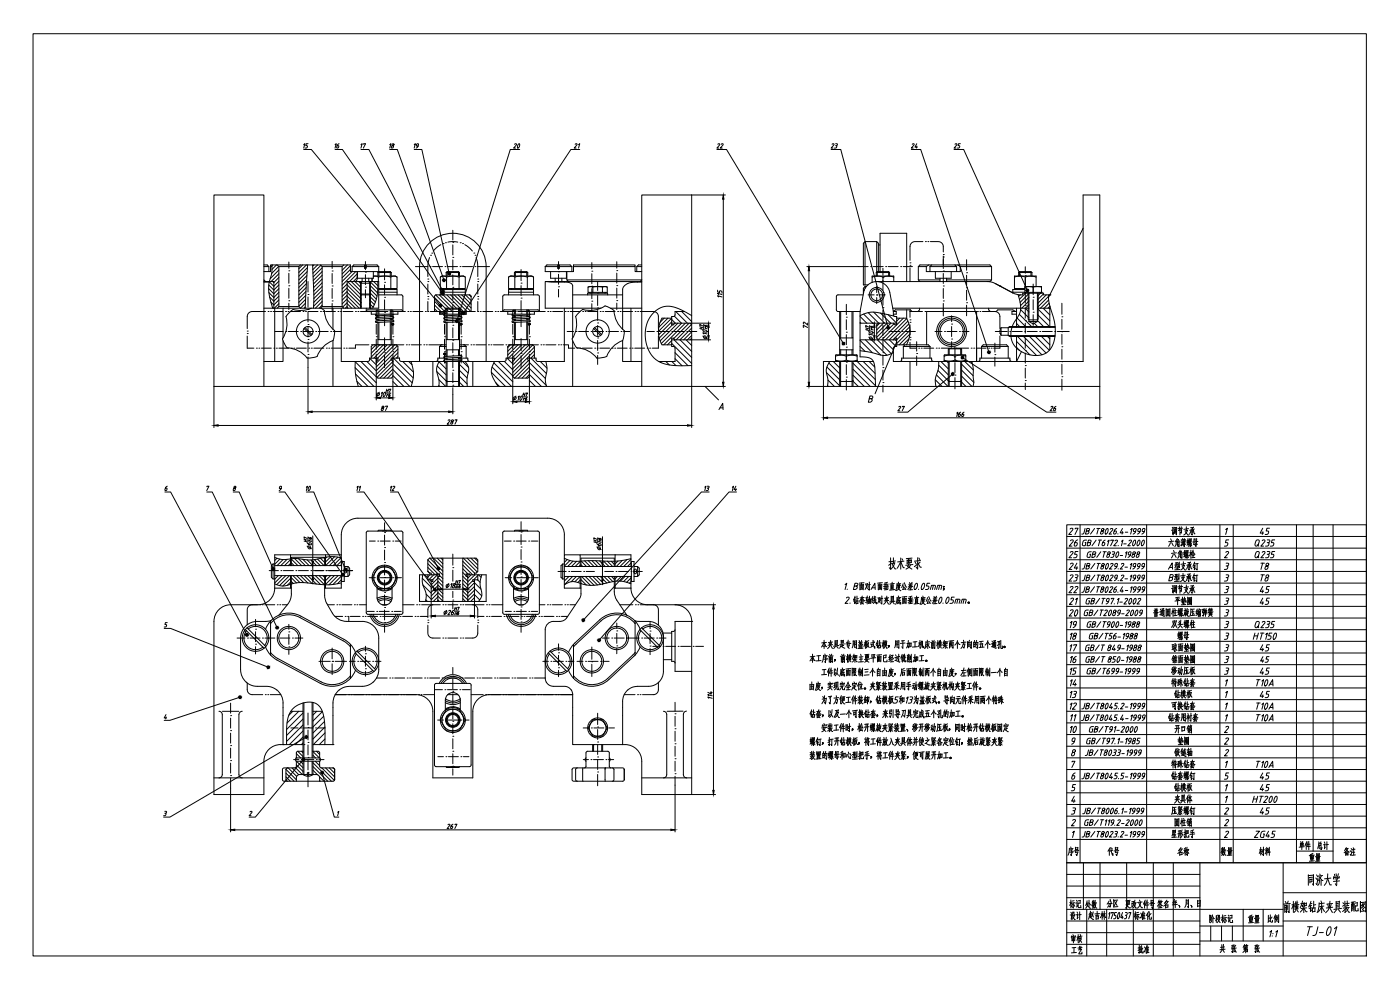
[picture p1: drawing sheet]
<svg xmlns="http://www.w3.org/2000/svg" width="841mm" height="594mm" viewBox="0 0 841 594" stroke-linecap="round" stroke-linejoin="round" font-family="sans-serif">
<defs><g id="words">
<text font-size="11.9" x="785" y="533">同济大学</text>
<g font-size="11.5">
<text x="533" y="343">技术要求</text>
<text x="770" y="550">前横架钻床夹具装配图</text>
</g>
<g font-size="9.3">
<text x="692" y="372">普通圆柱螺旋压缩弹簧</text>
<text x="702" y="407">移动压板</text>
<text x="704" y="456">铰链轴</text>
<text x="702" y="491">压紧螺钉</text>
<text x="703" y="505">星形把手</text>
<text x="732" y="574">共 张 第 张</text>
</g>
<g font-size="8.8">
<text x="702" y="322">调节支承</text>
<text x="701" y="329">六角薄螺母</text>
<text x="702" y="337">六角螺栓</text>
<text x="701" y="344">A型支承钉</text>
<text x="701" y="351">B型支承钉</text>
<text x="702" y="358">调节支承</text>
<text x="702" y="379">双头螺柱</text>
<text x="706" y="386">螺母</text>
<text x="703" y="393">球面垫圈</text>
<text x="704" y="421">钻模板</text>
<text x="702" y="428">可换钻套</text>
<text x="701" y="435">钻套用衬套</text>
<text x="704" y="442">开口销</text>
<text x="702" y="462">特殊钻套</text>
<text x="702" y="470">钻套螺钉</text>
<text x="704" y="477">钻模板</text>
<text x="704" y="484">夹具体</text>
<text x="704" y="498">圆柱销</text>
<text x="640" y="515">序号</text>
<text x="664" y="515">代号</text>
<text x="706" y="515">名称</text>
<text x="732" y="515">数量</text>
<text x="755" y="515">材料</text>
<text x="779" y="512">单件</text>
<text x="785" y="519">重量</text>
<text x="641" y="547">标记</text>
<text x="651" y="547">处数</text>
<text x="675" y="547">更改文件号</text>
<text x="694" y="547">签名</text>
<text x="703" y="546">年、月、日</text>
<text x="642" y="554">设计</text>
<text x="653" y="554">赵吉林</text>
<text x="725" y="556">阶段标记</text>
<text x="749" y="556">重量</text>
<text x="784" y="563">TJ-01</text>
<text x="642" y="568">审核</text>
<text x="682" y="574">批准</text>
</g>
<g font-size="8.4">
<text x="704" y="364">平垫圈</text>
<text x="703" y="400">锥面垫圈</text>
<text x="702" y="413">特殊钻套</text>
<text x="706" y="448">垫圈</text>
<text x="791" y="512">总计</text>
<text x="806" y="515">备注</text>
<text x="664" y="546">分区</text>
<text x="680" y="554">标准化</text>
<text x="761" y="555">比例</text>
<text x="642" y="574">工艺</text>
</g>
<g font-size="7.5">
<text x="641" y="322">27</text>
<text x="756" y="322">45</text>
<text x="641" y="343">24</text>
<text x="756" y="343">T8</text>
<text x="641" y="350">23</text>
<text x="756" y="350">T8</text>
<text x="641" y="357">22</text>
<text x="756" y="357">45</text>
<text x="641" y="364">21</text>
<text x="756" y="364">45</text>
<text x="642" y="385">18</text>
<text x="752" y="385">HT150</text>
<text x="642" y="392">17</text>
<text x="756" y="392">45</text>
<text x="642" y="406">15</text>
<text x="756" y="406">45</text>
<text x="754" y="434">T10A</text>
<text x="756" y="476">45</text>
<text x="751" y="483">HT200</text>
<text x="756" y="490">45</text>
</g>
<g font-size="7.1">
<text x="649" y="322">JB/T8026.4-1999</text>
<text x="641" y="329">26</text>
<text x="649" y="329">GB/T6172.1-2000</text>
<text x="753" y="329">Q235</text>
<text x="641" y="336">25</text>
<text x="652" y="336">GB/T830-1988</text>
<text x="753" y="336">Q235</text>
<text x="651" y="364">GB/T97.1-2002</text>
<text x="641" y="371">20</text>
<text x="650" y="371">GB/T2089-2009</text>
<text x="642" y="378">19</text>
<text x="652" y="378">GB/T900-1988</text>
<text x="753" y="378">Q235</text>
<text x="647" y="399" transform="rotate(-90 647 399)">16</text>
<text x="652" y="406">GB/T699-1999</text>
<text x="642" y="413">14</text>
<text x="754" y="413">T10A</text>
<text x="642" y="420">13</text>
<text x="756" y="420">45</text>
<text x="642" y="427">12</text>
<text x="649" y="427">JB/T8045.2-1999</text>
<text x="754" y="427">T10A</text>
<text x="647" y="441" transform="rotate(-90 647 441)">10</text>
<text x="652" y="448">GB/T97.1-1985</text>
<text x="651" y="455">JB/T8033-1999</text>
<text x="754" y="462">T10A</text>
<text x="649" y="469">JB/T8045.5-1999</text>
<text x="756" y="469">45</text>
<text x="650" y="497">GB/T119.2-2000</text>
<text x="649" y="504">JB/T8023.2-1999</text>
<text x="752" y="504">ZG45</text>
</g>
<g font-size="6.6">
<text x="649" y="343">JB/T8029.2-1999</text>
<text x="649" y="350">JB/T8029.2-1999</text>
<text x="649" y="357">JB/T8026.4-1999</text>
<text x="653" y="385">GB/T56-1988</text>
<text x="651" y="392">GB/T 849-1988</text>
<text x="651" y="399">GB/T 850-1988</text>
<text x="756" y="399">45</text>
<text x="647" y="434" transform="rotate(-90 647 434)">11</text>
<text x="648" y="434">JB/T8045.4-1999</text>
<text x="653" y="441">GB/T91-2000</text>
<text x="649" y="490">JB/T8006.1-1999</text>
</g>
</g></defs>
<g fill="none" stroke="#000" stroke-width=".6">
<path d="M20 20h801v554h-801zM651 137l-21 42M159 159h2l1 1v3M167 159l1 1M181 159l-1 1h-12M193 159l1 1M207 159l-1 1h-12M345 159h37v1h-37zM386 159h-2l-1 1v3M520 145v26M527 145v18M528 147h1"/>
<path d="M558 159l-2 1M560 159l-1 1M574 159l1 1v3M575 159l2 1M159 163h4v-4h48v4h17M159 169h3M159 168l1 1M159 160h3M159 169h6v16M163 160h.1M168 160v24M180 160v24"/>
<path d="M194 160v24M206 160v24M212 160l1-1h6v2h1v-2h7l1 1M212 160v3M212 160h7M215 163v5l-1 1M215 163v4h9v-4M217 170v7M217 177h.1M217 170h6M217 177h6M217 177h5"/>
<path d="M217 169v1M217 177v8M218 167v2l-1 1M220 160h8M222 167v2l1 1M222 169v1M222 177v8M223 170v7M223 177h-1M224 167v2M227 164h8M227 164v2"/>
<path d="M227 166h-3h14h1M228 177h14v10M228 174h11v3M228 160v3M228 176h11M228 173h7M228 163h6l1 1M228 163l-1 1M235 166h2h2v7h-4zM235 166h-4h-4v3M235 164v2M237 173v1"/>
<path d="M265 177v-3h15v3M265 166h1h13h1M265 176h15M266 173v1M268 164l1-1h6l1 1M268 164v2M268 164h8M268 166h-2h-1v7h3M276 166h2h2v7h-4zM276 166h-4h-4v7h8M276 164v2M278 173v1"/>
<path d="M306 177v-3h15v3M306 166h1h13h1M306 176h15M307 173v1M309 164l1-1h6l1 1M309 164h8M309 164v2M309 166h-2h-1v7h3M317 166h2h2v7h-4zM317 166h-4h-4v7h8M317 164v2M319 173v1"/>
<path d="M328 160v3h17v-3M328 160l1-1h6v2h1v-2h7l1 1M328 160h7M328 169v16h33M331 163v4h9v-4M334 167v2M336 160h8M338 167v2M341 163v5l1 1M341 168h45l-1 1M344 160v3M344 177h30"/>
<path d="M353 177v-1h12v1M353 172h3v4h-3zM353 172h6h-3M354 176h1M356 176h6M362 172v4h3v-4h-6h6M364 176h-1M382 160v3h4M383 160h3M386 169h-58l13 1h2l1 1v32M386 169l-7 1a6 6 0 0 0-5 4v24M519 177h-16l-1 1v8l1 1h14"/>
<path d="M519 175v1M519 176h.1M519 176l-2 11M519 176a8 8 0 0 1 8-7 8 8 0 0 1 8 7l2 11M520 172l-1 1v2v-1M520 172h.1M520 172v1M524 166h13M526 164h8v2M526 164l1-1h7v1M526 164v2M527 169h68l1-1v-8l-1-1h-42l-1 1v8l1 1"/>
<path d="M528 163v-17l-1-1h-7l-1 1v25h2M529 163v-23h16v29M530 166h-3h-3v4M530 166h3h4v3M530 166v3M552 160h4M552 168h13M556 160v3h21v-3M559 160h16M559 160v3M562 163v4h9v-4M565 167v2"/>
<path d="M569 168h27M569 167v2M577 160h19M593 169l5 1M598 170l10 6M598 170l8 4M608 176h18M608 176l4 1h2v-1h13v1h4M609 166h3h4M610 173v1M612 164v-1h7l1 1M612 164h8"/>
<path d="M612 164v2M616 172h5v4M616 172h10v4M616 174h-8v2M616 172v4M616 176h.1M616 172v-6h3h3v6M618 176v17M620 164v2M621 172h5v4M622 166h-13v7h7M623 176v17"/>
<path d="M626 176h-1M159 185h69v-16h-19v16M165 185v32M168 184h12l1 1M168 184l-1 1M170 185v18M183 197l4 5M183 197l4 4M187 185l-4 1h-4a5 5 0 0 0-6 3 2.3 2.3 0 0 0-1 3 16 16 0 0 1-2 12v2a5 5 0 0 0 6 3 16 16 0 0 1 9 6M193 185l2 1a16 16 0 0 0 6 13l-1 6M194 184h12l1 1M194 184l-1 1"/>
<path d="M200 185v13M205 185v32h16l1-1v-1h5v1l-1 1M220 187l1-1h20l1 1M220 185v2M220 187h7M223 187v2h16v-2M226 192h1M226 194h1M226 189v1M227 186v1M227 186v3M227 190v1"/>
<path d="M227 192v1M227 194v13M235 187h7M235 186v3M235 189v1M235 191v1M235 193v14M235 192h1M235 190h1M235 194h1M235 195h1M236 186v1"/>
<path d="M236 192l1 1h-1l-10 1M236 190l1 1h-1l-10 1M236 190l-10 1v1M236 192l-10 1v1M237 189h-1l-10 1h1M264 187v2h16v-2M267 190h1M267 194h1M267 192h1M267 189v1M268 187v-2h9v2M268 187h-7v-10h21l1 1v9h-7"/>
<path d="M268 186v3M268 190v1M268 192v1M268 194v20M268 186h8M269 185l-1 1M275 185l1 1M276 186v3M276 189v1M276 191v1M276 193v21M276 190h1"/>
<path d="M276 192h1M276 194h1M276 195h1M277 192l1 1h-1l-10 1M277 190l1 1h-1l-10 1M277 192l-10 1v1M277 190l-10 1v1M278 189h-1l-10 1M302 187l1-1h20l1 1M302 187v-9l1-1h20l1 1v9M302 187h7M305 187v2h16v-2"/>
<path d="M308 192h1M308 194h1M308 189v1M309 186v1M309 186v3M309 190v1M309 192v1M309 194v13M317 187h7M317 186v3M317 189v1M317 191v1"/>
<path d="M317 193v14M317 192h1M317 190h1M317 194h1M317 195h1M318 186v1M318 192l1 1h-1l-10 1M318 190l1 1h-1l-10 1M318 192l-10 1v1M318 190l-10 1v1M319 189h-1l-10 1h1M339 185v32h-16l-1-1v-1h-5v1l1 1"/>
<path d="M357 197l4 5M357 197l4 4M367 185h19M379 185v32M404 191h-6a16 16 0 0 0 0 16h6M404 194h12M411 187h-5l-1 3h-1v5h1l1-1M415 194l1 1M504 187v26M512 187v16h-8M517 187v27M517 194h22"/>
<path d="M528 194l-1 1v8l1 1M536 185h82M537 187v3h2v5h-1l-1-1M537 187h1v2h-1M539 191h6a16 16 0 0 1 0 16M545 186v5M552 185v1l-1 1h-3l-1-1h-9l-1 1M594 185v1l1 1h3l1-1h9l3 1M601 197v4M601 197v2v2M606 197v4M610 187h-2v2h3"/>
<path d="M611 185v11M618 192h5h1M618 193h5M618 193l3 2 2-2M623 185h8M631 184v12M634 196h-28v1h-5M170 205v12h-11M200 205v27M200 205a16 16 0 0 0-10 9l-5 1M223 215v-7l1-1h14l1 1v7M226 215v17"/>
<path d="M227 204h8M236 217l-1-1v-1h5v1l1 1h62l1-1v-1h5v1l-1 1M236 215v17M252 217v-57a20 20 0 0 1 20-20 20 20 0 0 1 20 20v57M260 217v15M264 208v7M264 208h4M267 216h10h1l-11 1zM267 215h-4v1l-1 1M267 215h1M267 213h1M267 212h1"/>
<path d="M268 217v12h1h6M268 215v1M268 207h-3l-1 1M268 210h8M268 204h8M276 215h5v1l1 1M276 207h3l1 1M276 208h4M276 215v1M276 217v12h-1M276 215l1 1M276 213l1 1"/>
<path d="M277 217h1M277 214h1l-1 1h-10M277 214h-10v1M280 208v7M284 217v15M305 215v-7l1-1h14l1 1v7M308 215v17M309 204h8M318 215v17M344 205v27M374 205v12h12M374 205l1-3a5 5 0 0 0-3-6 16 16 0 0 1-3-10l-2-1a5 5 0 0 0-7 0 16 16 0 0 1-10 1l-2 1a5 5 0 0 0-2 7 16 16 0 0 1-2 10v2a5 5 0 0 0 6 3 16 16 0 0 1 9 6"/>
<path d="M374 205a16 16 0 0 0-10 9l-5 1M404 204h12M406 204l-1-1h-1v5h1l1 1v8h-10M416 203l-1 1M502 213h13v1l-3-1-4 1-3-1-3 1zM502 214v2l3 1 3-1v-2M502 216v1M502 217h.1M504 217v12h1h7M504 210h8M508 216l3 1 4-1v1M512 203v10"/>
<path d="M512 217v12M515 217h.1M515 214v2M517 204h22M537 204l1-1h1v5h-2v1v8h114v-100h10v115h-166v-15h30M539 207h19l1 1M541 217l1-1v-1h18v1l1 1M543 208h16M543 208v7M544 207l-1 1M547 217v15M557 207v-20h30v30v-8"/>
<path d="M559 208v7M567 214l1-1h12v1l-3-1-3 1M567 217h1M570 210v3M570 217v12M570 210h8M574 214l-3-1-4 1v2M574 214v2M578 210v3M578 217v12h-1M580 217v-1l-3 1-3-1-4 1-3-1v1M580 217h.1"/>
<path d="M580 214v2M588 217l1-1v-1h18v1l1 1M590 208l1-1h14l1 1v7M590 208h16M590 208v7M601 201h5M606 201v1h28M611 202v15l3-6M631 202v8M159 232v-115h-30v115h287v-115h-30v115M226 226l1 1h8l1-1M269 229v3"/>
<path d="M275 229v3M308 226l1 1h8l1-1M505 229v3M512 229v3M570 229v3M570 229h7M577 229v3M220 319h21l1 1v48l-1 1h-20l-1-1zM227 319h8M230 319h2M302 319h21l1 1v48l-1 1h-20l-1-1zM309 319h8"/>
<path d="M312 319h2M164 339l-1 1v7l1 1h1M164 339v9M164 339h1M165 340h40M175 333v7M175 340v-5h20v5M196 333v7M205 333h-40v20M205 337h2v12h-2zM266 335v26M278 335v26"/>
<path d="M338 339v9M339 339h-1l-1 1v7l1 1M339 333v-12a10 10 0 0 0-10-10h-114a10 10 0 0 0-10 10v19M349 333h30v7M370 333v7M379 337h2v12h-2zM165 353a10 10 0 0 1-10 10h-16a10 10 0 0 0-10 10v104h30v-20a10 10 0 0 1 10-10h13M165 353h10M165 346h40M175 346v7M175 346v11l-1 3-1 2-5 8M195 346v14l5 8a10 10 0 0 0 8 5"/>
<path d="M196 346v7M205 346v7h-10M207 342a.7 .7 0 0 1 1-1 .7 .7 0 0 1 0 1v1a.7 .7 0 0 1-1 1 .7 .7 0 0 1 0-1M207 346h2M207 340h2M209 340l1 1v4l-1 1M209 340v6M224 347a8 8 0 0 0 3 6M225 350l1 1a3 3 0 0 0 3 3h3a2.8 2.8 0 0 0 4-3l1-1M225 350a7 7 0 0 0 12 0M227 353v6a4 4 0 0 0 4 5 4 4 0 0 0 5-5v-6M227 354a8 8 0 0 0 9 0"/>
<path d="M227 359a9 9 0 0 1 9 0M227 341a8 8 0 0 0-3 6M235 354a8 8 0 0 1-8 0M235 340a7 7 0 0 0-8 0M235 341a8 8 0 0 1 0 12M237 344v1a2.8 2.8 0 0 1 0 4v1M237 344l-1-1a3 3 0 0 0-4-2h-2a3 3 0 0 0-4 2l-1 2a2.8 2.8 0 0 0 0 4v1M237 344a7 7 0 0 0-9-3 7 7 0 0 0-3 9M237 344a7 7 0 0 1 0 6M257 345v3h3v1h-1M259 345v-1h-1l-1-1v-7l1-1h28l1 1v7l-1 1h-1v1M259 348v13"/>
<path d="M262 345h2v1h-1M263 345v16M264 345h-12v16h40v-16h-12M281 345v16M282 345h-2v1h1M285 348v13M287 345v3h-3v1h1M307 344l1-1a2.9 2.9 0 0 1 4-2h2a2.8 2.8 0 0 1 4 2l1 1M307 344v1a2.8 2.8 0 0 0 0 4v1M307 350l1 2a2.9 2.9 0 0 0 4 2h2a2.8 2.8 0 0 0 4-3l1-1M307 344a7 7 0 0 1 12 0M307 344a7 7 0 0 0 0 6"/>
<path d="M307 350a7 7 0 0 0 12 0M309 353v6a4 4 0 0 0 4 5 4 4 0 0 0 5-5v-6M309 354a8 8 0 0 0 9 0M309 359a9 9 0 0 1 9 0M309 341a8 8 0 0 0-2 10 8 8 0 0 0 10 3M317 340a8 8 0 0 0-8 0M317 341a8 8 0 0 1 4 6M319 344v1a2.8 2.8 0 0 1 0 4v1M319 344a7 7 0 0 1 0 6M321 347a8 8 0 0 1-4 6M338 348h1M339 346h40"/>
<path d="M339 340h40M349 340v-7h-10v20h10M349 346v7M349 346v11l-1 3-8 12-3 1h-4a5 5 0 0 0-5 5v29v2l1 2 2 1 10 1 2 2 1 2M349 340v-5h20v5M369 346l1 13 7 11M369 353h10M370 346v7M379 353a10 10 0 0 0 10 10h17a10 10 0 0 1 10 10M379 346v7M381 343a.7 .7 0 0 1 1-1 .7 .7 0 0 1 0 1M381 344a.7 .7 0 0 0 1 1 .7 .7 0 0 0 0-1"/>
<path d="M381 346h2M381 340h2M382 343v1M383 340v6M383 340l1 1v4l-1 1M147 378l12 11M148 379a7 7 0 0 0 1 9 7 7 0 0 0 9 1M148 377l1 1M149 378l11 10M149 378a7 7 0 0 1 9 0 7 7 0 0 1 1 10M163 375a14 14 0 0 1 17-4l27 14 4 4M163 373a15 15 0 0 1 18-3l26 14 4 3"/>
<path d="M163 373l-3 5M163 373v20M163 373h-8a10 10 0 0 0-10 10v19a10 10 0 0 0 10 10h7l4 2M208 373h10a10 10 0 0 1 10 10v19a10 10 0 0 1-10 10h-8l-4 1a10 10 0 0 0-6 9v25h-12M222 369a9 9 0 0 0 9 7 9 9 0 0 0 9-7M223 369a8 8 0 0 0 8 6 8 8 0 0 0 8-6M224 369a7 7 0 0 0 7 5 7 7 0 0 0 7-5M227 360a8 8 0 0 1 8 0M227 361a7 7 0 0 1 8 0M230 363h3M304 369a9 9 0 0 0 9 7 9 9 0 0 0 9-7M305 369a8 8 0 0 0 8 6 8 8 0 0 0 8-6"/>
<path d="M306 369a7 7 0 0 0 7 5 7 7 0 0 0 7-5M309 360a8 8 0 0 1 8 0M309 361a7 7 0 0 1 8 0M312 363h3M360 372l-15 14M360 372a15 15 0 0 1 22 1M381 373h9a9 9 0 0 1 9 9v21a9 9 0 0 1-9 9h-7l-4 1a9 9 0 0 0-5 8v26h-30v-30M382 373v20M382 373l3 5M382 375a14 14 0 0 0-21-2l-16 16M384 378l11 11M385 379a7 7 0 0 0 1 9 7 7 0 0 0 9 1"/>
<path d="M385 377l1 1M386 378l10 10M386 378a7 7 0 0 1 9 0 7 7 0 0 1 1 10M406 378l-1 1h-1v18h1l1 1M416 373v30M416 373h-10v30h10M160 389l3 4M163 392l3 3 27 15M163 393l3 3 26 14a15 15 0 0 0 19-3M211 387v20M211 387l3 5M213 392l11 11"/>
<path d="M214 393a7 7 0 0 0 1 9 7 7 0 0 0 9 1M214 391l1 1M215 392l11 10M215 392a7 7 0 0 1 9 0 7 7 0 0 1 1 10M329 392l11 11M330 393a7 7 0 0 0 1 9 7 7 0 0 0 9 1M330 391l1 1M331 392l11 10M331 392a7 7 0 0 1 9 0 7 7 0 0 1 1 10M345 387v20M345 387l-3 5M345 386v1"/>
<path d="M380 394l-15 14M382 393l-16 15a15 15 0 0 1-21-1M382 392l-2 1M385 389l-3 4M395 389h1M396 388h1M398 380h6M399 396h5M166 414a10 10 0 0 1 4 8v25M201 417h49a10 10 0 0 1 10 10v40h24v-40a10 10 0 0 1 10-10h50M211 406a14 14 0 0 1-18 4M214 403l-3 4"/>
<path d="M224 403h1M261 411h21h1v49h-1l-20 1-1-1zM264 411a9 9 0 0 1 8-6 9 9 0 0 1 8 6M265 411a8 8 0 0 1 14 0M266 411a7 7 0 0 1 12 0M268 420a7 7 0 0 0 8 0M340 403h1M342 403l3 4M345 406a14 14 0 0 0 20 1M416 403v74h-30v-20a10 10 0 0 0-12-10M132 427l1 1 1 1v36l-1 2h-1M146 427l-2 1v1v36v2h2"/>
<path d="M175 427h7M182 422v33M188 422v33M188 427h6M266 429v1a2.8 2.8 0 0 0 0 5v1M266 436l1 1a2.8 2.8 0 0 0 4 2h2a2.8 2.8 0 0 0 4-2l1-1M266 436a7 7 0 0 0 12 0M266 429a7 7 0 0 0 0 7M268 427v-6a4 4 0 0 1 4-5 4 4 0 0 1 5 5v6M268 422a9 9 0 0 0 9 0M268 426a8 8 0 0 1 9 0M268 421a8 8 0 0 0 9 0"/>
<path d="M272 426h1a2.8 2.8 0 0 1 4 2l1 1M272 426h-1a3 3 0 0 0-4 2l-1 1M272 426a7 7 0 0 1 6 3M272 426a7 7 0 0 0-6 3M278 429v1a2.8 2.8 0 0 1 0 5v1M278 429a7 7 0 0 1 0 7M355 435l-2 2 2 3M355 435a5 5 0 0 0 0 5M359 432h3l1 3M359 432h-3l-1 3M359 432a5 5 0 0 1 4 3M359 432a5 5 0 0 0-4 3"/>
<path d="M363 435l2 2-3 5h-6l-1-2M363 435a5 5 0 0 1-1 7 5 5 0 0 1-7-2M399 427l1 1 1 1v36l-1 2h-1M412 427l-1 1v1v36v2h2M178 457v4h-5M178 455h14M178 457h14M178 455v1v1M182 451l-4 1v3M182 457v8l3 1v-2v2l3-1v-8M188 451l4 1v3M192 457v3l1 1h7l1 1"/>
<path d="M192 455l1 1-1 1M352 455v1v1M356 447v4M362 447v4M366 455l1 1-1 1M129 467h30M173 461h-3v1v6v1h30l1-1M173 461l-1 1v6l1 1M185 465l-6 1-1 1v2M185 465l6 1 1 1v2M201 462h.1M201 468h.1"/>
<path d="M201 462v6M268 461h8M271 461h2M347 461h-2l-1 1v6v1h30l1-1v-6M350 469v-8h14v8M350 461h-3l-1 1v7h1M351 461l1-1v-8l1-1 13 1v8l1 1M364 461l5 1v6l-1 1M368 461h6l1 1M375 462h.1M375 468h.1M375 462v6"/>
<path d="M386 467h30M651 518v28M661 518v28M677 518v28M693 518v56M705 518v56M721 518v56M771 518v56M821 518h-180v56M641 539h80M771 536h50M641 546h130"/>
<path d="M653 546v28M665 546v28M681 546v28M721 556h50M747 546v19M759 546v19M771 553h50M721 565h100"/>
<circle cx="527" cy="177" r="4"/>
<circle cx="185" cy="199" r="7"/>
<circle cx="185" cy="199" r="3"/>
<circle cx="236" cy="195" r=".5"/>
<circle cx="277" cy="195" r=".5"/>
<circle cx="318" cy="195" r=".5"/>
<circle cx="359" cy="199" r="7"/>
<circle cx="359" cy="199" r="3"/>
<circle cx="572" cy="199" r="9"/>
<circle cx="572" cy="199" r="8"/>
<circle cx="572" cy="199" r="7"/>
<circle cx="267" cy="213" r=".5"/>
<circle cx="231" cy="347" r="4"/>
<circle cx="231" cy="347" r="3"/>
<circle cx="313" cy="347" r="4"/>
<circle cx="313" cy="347" r="3"/>
<circle cx="154" cy="383" r="8"/>
<circle cx="174" cy="383" r="7"/>
<circle cx="174" cy="383" r="6"/>
<circle cx="200" cy="397" r="7"/>
<circle cx="200" cy="397" r="6"/>
<circle cx="220" cy="397" r="8"/>
<circle cx="336" cy="397" r="8"/>
<circle cx="356" cy="397" r="7"/>
<circle cx="356" cy="397" r="6"/>
<circle cx="371" cy="383" r="7"/>
<circle cx="371" cy="383" r="6"/>
<circle cx="391" cy="383" r="8"/>
<circle cx="272" cy="433" r="8"/>
<circle cx="272" cy="433" r="4"/>
<circle cx="272" cy="433" r="3"/>
<circle cx="359" cy="437" r="6"/>
</g>
<g fill="none" stroke="#000" stroke-width=".6">
<path d="M163 159v5l-1 6-1 4 3 11M185 159l-2 26M188 159v26M217 169v1M217 177v8M217 170v7M222 170v7M223 169v1M223 177v8M227 169l-1 9-2 7M228 163v3M234 163v3"/>
<path d="M269 163v3M275 163v3M310 163v3M316 163v3M527 163v3M534 163v3M612 177a15 15 0 0 1-3 17 13 13 0 0 0 10 19h6l3-1 2-1a24 24 0 0 0 1-25l-1-4v-5M612 163v3M618 176v16M619 163v3M624 176v16M228 186v3"/>
<path d="M228 190v1M228 192v1M228 194v10M234 186v3M234 189v1M234 191v1M234 193v11M269 185v4M269 190v1M269 192v1M269 194v10M275 185v4"/>
<path d="M275 189v1M275 191v1M275 193v11M310 186v3M310 190v1M310 192v1M310 194v10M316 186v3M316 189v1M316 191v1M316 193v11M416 190l-3-2a17 17 0 0 0-17-3 19 19 0 0 0 1 33l8 2h11"/>
<path d="M505 187v16M512 187v16M517 190l5-2 2-1 13 3M606 197h28M213 217l1 8 1 7M247 217l1 8-1 7M269 210v4M269 215v1M269 217v12M275 210v4M275 215v1M275 217v12"/>
<path d="M297 217l-1 4-1 3 1 3 3 5M328 217l1 5-1 6v4M498 217l-2 5 1 7v3M505 217v12M505 210v3M512 210v3M512 217v12M517 211l14 3 2-1 4-1M517 214l5 1 3 2 1 4v11M564 217v5l-2 6v4M570 210v3M570 217v12"/>
<path d="M577 210v3M577 217v12M584 217l1 5v8l-1 2M606 202h28M268 229v3M276 229v3M504 229v3M512 229v3M570 229v3M578 229v3M641 315h180v203h-180zM649 315v203"/>
<path d="M689 315v203M733 315v203M736 318l1-1-1 4M741 315v203M779 315v203M789 315v196M801 315v203M165 335l5 1 8-1 8 1 12-2 7 1M339 335l4 2h3h24l9-1M641 336h180M641 329h180M641 322h180"/>
<path d="M736 332l1-1 1 1-2 3h1M737 340h1l-1 1-1 1M737 338h1a.9 .9 0 0 1 0 1 .9 .9 0 0 1-1 1M738 324h-1l-1 2h1l1 1-1 1h-1M205 350l-9 1-12-1a43 43 0 0 0-14 2l-5-1M254 345v5l2 7v4M289 345l-1 6 1 6-2 4M379 351l-5-2h-3l-11 2-6 1-10-3-5 2M641 357h180M641 350h180M641 343h180M737 359h1a.9 .9 0 0 1 0 1 .9 .9 0 0 1-1 1"/>
<path d="M737 354h1l-1 1-1 1M737 352h1a.9 .9 0 0 1 0 1 .9 .9 0 0 1-1 1M737 347h1l-1 1-1 1M737 345h1a.9 .9 0 0 1 0 1 .9 .9 0 0 1-1 1M641 378h180M641 371h180M641 364h180M737 375h1l-1 1-1 1M737 373h1a.9 .9 0 0 1 0 1 .9 .9 0 0 1-1 1M737 368h1l-1 1-1 1M737 366h1a.9 .9 0 0 1 0 1 .9 .9 0 0 1-1 1M737 361h1l-1 1-1 1"/>
<path d="M641 399h180M641 392h180M641 385h180M737 396h1l-1 1-1 1M737 394h1a.9 .9 0 0 1 0 1 .9 .9 0 0 1-1 1M737 389h1l-1 1-1 1M737 387h1a.9 .9 0 0 1 0 1 .9 .9 0 0 1-1 1M737 382h1l-1 1-1 1M737 380h1a.9 .9 0 0 1 0 1 .9 .9 0 0 1-1 1M641 413h180M641 406h180M736 416l1-1-1 4"/>
<path d="M736 409l1-1-1 4M737 403h1l-1 1-1 1M737 401h1a.9 .9 0 0 1 0 1 .9 .9 0 0 1-1 1M134 427h10M183 422v33M187 422v33M410 427h-9M641 434h180M641 427h180M641 420h180M736 430l1-1-1 4M736 423l1-1-1 4"/>
<path d="M736 437l1-1 1 1-2 3h1M183 457v8M187 457v8M357 447v4M361 447v4M641 455h180M641 448h180M641 441h180M644 458l2-1-2 4M645 450a1.1 1.1 0 0 0-1 2 1.1 1.1 0 0 0 2 0l-1 2h-1a1.5 1.5 0 0 1 0-2 1.5 1.5 0 0 1 2 0v-1zM645 445h-1l1-2 1 1-1 2-1 1M736 458l1-1-1 4"/>
<path d="M736 451l1-1 1 1-2 3h1M736 444l1-1 1 1-2 3h1M139 473v27M406 472v28M641 476h180M641 469h180M641 462h180M645 478l-1 3h2M646 464l-2 2v1v1a1.2 1.2 0 0 0 1-1 1.2 1.2 0 0 0 0-1h-1M646 471h-1l-1 2h1l1 1-1 1h-1M736 479l1-1-1 4M736 472l1-1-1 4"/>
<path d="M738 464h-1l-1 2h1l1 1-1 1h-1M141 498h262M269 495h1l-1 3h1M272 495l-1 1v1v1l1-1-1-1M273 495h2l-2 3M641 497h180M641 490h180M641 483h180M644 493l1-1 1 1-2 3h1M645 487h1l-1 1-1 1M645 485h1a.9 .9 0 0 1 0 1 .9 .9 0 0 1-1 1M645 480v2"/>
<path d="M736 500l1-1 1 1-2 3h1M736 493l1-1 1 1-2 3h1M736 486l1-1 1 1-2 3h1M641 504h180M644 500l1-1-1 4M779 511h22M641 532h80M641 525h80M641 553h80M727 556v9M734 556v9M740 556v9"/>
<path d="M641 560h80M641 567h80"/>
</g>
<path d="M668 549l1-1-1 4M671 548h-1l-1 2h1a1.3 1.3 0 0 1 0 1 1.3 1.3 0 0 1-1 1M672 548a2.2 2.2 0 0 1-1 4zM674 548l-1 3h2M674 550v2M676 550h1v1l-2 1M763 560l1-1-1 4M766 560l1-1-1 4M764 562h.1M765 561h.1" fill="none" stroke="#000" stroke-width=".6"/>
<g fill="none" stroke="#000" stroke-width=".6">
<path d="M164 159l-1 1M166 159l-3 3M182 159l-2 2M184 159l-4 5M189 159l-1 1M191 159l-3 3M193 159l-5 5M209 159l-3 3M211 160l-5 5M161 173l4 4M162 176l3 3M162 178l3 3"/>
<path d="M164 169l1 1M167 160l-4 4M168 162l-6 5M168 164l-5 5M168 167l-3 3M168 169l-3 3-3-3M168 171l-3 3-4-3M168 173l-3 3M168 176l-3 3M168 178l-3 3M184 180l-4 4M184 177l-4 5"/>
<path d="M184 175l-4 4M184 173l-4 4M184 170l-4 5M184 168l-4 5M184 166l-4 4M185 163l-5 5M185 161l-5 5M194 161l-6 5M194 163l-6 5M194 165l-6 6M194 168l-6 5M194 170l-6 5"/>
<path d="M194 172l-5 5M194 174l-5 5M194 177l-6 5M194 179l-6 5M209 176l8 8M209 173l8 9M209 171l-3 3M209 173l-3 3M209 175l-3 3M209 177l-3 3M209 180l-3 3M209 178l7 7"/>
<path d="M209 171l8 9M209 169l8 8M211 162l-5 5M211 169l6 6M211 163l-5 6M213 169l4 3M214 163l-8 8M215 165l-5 4M215 167l-3 2M216 169l1 1M222 178l4 3M222 169l5 5"/>
<path d="M223 176l3 4M223 174l3 4M223 172l4 4M224 169l3 3M227 169h.1M261 179l8 8M262 177l10 10M264 177l8 8M266 177l8 8M268 177l8 8M271 177l10 10M273 177l10 10"/>
<path d="M275 177l8 8M277 177l6 6M280 177l3 4M282 177l1 1M613 177l-1 1M616 176l-4 4M618 176l-5 6M618 179l-5 5M625 176l-2 2M627 176l-4 4M629 177l-6 5M630 178l-7 7"/>
<path d="M164 185h.1M168 180l-3 3-2-2M168 182l-3 3M183 185h.1M183 182l-2 3M194 181l-5 4M194 183l-2 2M209 182l-3 2M209 184l-2 1M209 185h.1M209 182l2 3M209 180l5 5"/>
<path d="M222 185h1M222 182l2 3M222 180l3 3M223 185h.1M236 194h.1M236 194v1M236 195h.1M237 195h-1M261 185l2 2M261 183l4 4M261 181l6 6M264 187h.1"/>
<path d="M265 187l-1 1M266 187l-2 2M267 187l-2 2M268 187l-2 2M268 188l-1 1M277 185l1 2M277 187l-1 1M277 194v1M278 195h-1M278 187l-2 2M278 188v1M279 187l-2 2"/>
<path d="M280 187l-1 1M280 188l-1 1M280 188v1M318 194v1M319 195h-1M399 191l-3 3M401 191l-5 6M403 191l-7 8M404 193l-8 8M404 192l2 2M404 195l-8 8M405 190l4 4-12 12"/>
<path d="M406 187l7 7M407 194l-10 11M410 187l6 6M412 194l-13 13M414 194l-9 9M415 195l-9 9M416 197l-8 7M416 199l-5 5M517 194h.1M517 190l4 4M519 189l5 5M522 188l6 6"/>
<path d="M525 188l6 6M528 194l-1 2M529 188l6 6M531 194l-4 4M533 194l-6 6M534 189l5 5M535 194l-8 9M537 195l-9 9M538 190l1 1M540 191l-1 2M543 191l-13 13M545 191l-13 13"/>
<path d="M545 193l-11 11 4 4M546 195l-10 9M546 196l-7 8M547 198l-8 8M611 194l1 2M611 191l5 5M612 189l8 7M613 186l5 5M616 185l2 2M618 181l-4 4M618 183l-2 2M621 194l2 2"/>
<path d="M623 189l7 7M623 185l8 8M623 192l4 4M627 185l4 4M630 180l-5 5M630 185l1 1M630 182l-3 3M631 184l-1 1M213 217l13 13M217 217l9 9M220 217l6 6M222 215l4 4"/>
<path d="M226 215v1M226 207l-3 3M228 207l-5 5M230 207l-7 7M233 207l-8 8M235 207l-8 8M235 216l-9 9M236 217l-9 10M236 219l-8 8M236 218l12 12M236 215l12 12M237 207l-11 11"/>
<path d="M239 208l-13 12M239 210l-13 13M239 212l-3 3M239 214l-1 1M240 215h.1M242 217l6 7M246 217l1 2M263 220l5 5M264 217l4 5M267 212h.1M267 212v1v-1M267 217l1 1"/>
<path d="M267 212v1M267 213h.1M268 213h-1M276 219l5 5M278 217l3 4M297 218l11 11M299 217l9 9M303 217l5 5M305 215l3 4M307 207l-2 2M309 207l-4 4M311 207l-6 6"/>
<path d="M313 207l-8 8M316 207l-8 8M317 217l-9 9M318 207l-9 9M318 218l-9 9M318 218l10 9M319 215l9 9M320 207l-12 12M321 208l-13 13M321 211l-13 13M321 213l-2 2M325 217l4 4"/>
<path d="M396 217l1 1M400 217l2 2M404 205l-3 2M404 207h-1M404 206l12 12M404 217l2 3M405 204l11 11M406 215l4 5M406 212l7 8M409 204l7 7M412 204l4 4M416 202l-3 2"/>
<path d="M498 218l6 7M501 217l3 4M504 217h.1M512 218l14 14M515 217l11 11M517 208l3 3M517 204l7 8M519 217l7 7M520 204l9 9M522 217l3 4M524 204l9 9M527 204l8 8"/>
<path d="M531 204l6 6M538 204l1 1M546 203l-4 4M547 201l-7 6M564 219l6 6M565 217l5 5M569 217l1 1M578 219l7 7M580 217l5 5M583 217l1 1M611 205l8 8M611 209l2 2"/>
<path d="M611 202l12 12M615 202l11 11M618 202l10 10M622 202l8 8M626 202l5 5M629 202l2 2M213 221l12 11M214 225l7 7M214 229l3 3M236 222l-5 5M236 224l-3 3M236 229l3 3"/>
<path d="M236 226l7 6M236 222l10 10M262 223l7 6M264 232h.1M264 228l4 4M275 229l4 3M276 226l5 5M276 222l5 5M295 224l9 8M296 220l11 12M298 230l2 2M316 227l2-2 7 7"/>
<path d="M318 220l-7 7M318 223l-4 4M318 229l4 3M318 221l10 11M496 224l9 8M497 220l7 8M497 232h1M497 228l4 4M512 232h.1M512 229l4 3M512 225l7 7M512 222l11 10"/>
<path d="M562 228l4 4M562 232h.1M563 225l6 7M563 223l7 6M577 229l3 3M578 226l6 6M578 222l7 8M166 335l-1 2M168 336l-3 3M170 336l-4 4M172 336l-3 4M175 336l-4 4"/>
<path d="M175 338l-2 2M175 338l2 2M175 336l4 4M177 335l4 5M179 336l4 4M182 336l4 4M184 336l4 4M187 336l3 4M189 336l3 4M191 336l4 4M193 335l2 3M194 335l1 1"/>
<path d="M196 335h.1M199 334l-3 4M201 334l-5 6M203 335l-5 5M205 335l-5 5M205 337l-3 3M205 339v1M257 339l6 6M257 336l9 9M258 335l8 8M260 335l6 6M263 335l3 4"/>
<path d="M265 335l1 1M278 339l6 6M278 337l7 7M278 335l9 9M281 335l6 7M283 335l4 4M285 335l2 2M339 335v1M341 336l-2 2M342 337l-3 3M344 337l-3 3M346 337l-3 3"/>
<path d="M349 337l-3 3M349 340h-1M349 339l1 1M349 337l3 3M351 337l4 3M353 337l4 3M356 337l3 3M358 337l3 3M360 337l4 3M363 337l3 3M365 337l3 3M367 337l2 2"/>
<path d="M371 337l-1 2M374 337l-4 3M377 336l-5 4M379 336l-4 4M379 338l-2 2M167 346l-2 2M169 346l-4 4M172 346l-6 5M174 346l-6 6M175 347l-5 5M175 350l-2 2M175 349l1 1"/>
<path d="M175 347l3 3M176 346l4 4M178 346l4 4M180 346l5 4M183 346l4 4M185 346l5 5M187 346l6 5M189 346l6 5M192 346l3 3M194 346l1 1M196 346v1M199 346l-3 3"/>
<path d="M201 346l-5 5M203 346l-5 5M205 346l-5 5M205 348l-2 3M254 347l5 6M254 351l5 5M255 345l2 2M256 357l3 3M257 343l1 1M257 341l4 4M258 348l1 1M258 345l-1 2"/>
<path d="M259 345h.1M261 345l-3 3M263 345l-3 3M263 347l-4 4M263 358l3 3M263 356l3 3M263 354l3 3M263 351l3 3M263 349l3 3M263 347l3 3M263 350l-4 4M263 352l-4 4"/>
<path d="M263 354l-4 4M263 356l-4 4M263 359l-3 2M264 346l2 2M278 360l2 1M278 357l3 3M278 355l3 3M278 353l3 3M278 351l3 3M278 348l3 3M278 346l3 3M278 344l2 2"/>
<path d="M278 342l3 3M280 346l1 1M283 345l-2 2M284 349l-3 3M285 352l-4 4M285 355l-4 4M285 357l-4 4M285 359l-2 2M285 357l3 3M285 354l4 4M285 345l-4 5M287 346l-2 2"/>
<path d="M287 348l1 2M287 345l2 2M289 354l-4-4-4 4M340 346l-1 1M342 346l-3 3M344 346l-5 5M346 346l-3 3M349 346l-4 3M349 349l-2 1M349 350v1M349 348l3 3M349 346l6 6"/>
<path d="M352 346l5 6M354 346l5 5M356 346l5 5M358 346l5 5M361 346l4 4M363 346l3 4M365 346l3 3M367 346l2 2M371 346l-1 2M373 346l-3 3M375 346l-2 3M378 346l-3 3"/>
<path d="M379 347l-3 3M379 349l-1 1M256 360l1 1M263 360l1 1M263 361h.1M285 361h.1M285 361h1M176 427l-2 3M179 427l-7 7M182 428l-10 10M182 432l-10 10M182 435l-10 10"/>
<path d="M182 439l-8 8M190 427l-2 2M194 427l-6 6M194 430l-6 7M195 433l-7 7M195 437l-7 7M178 459l4 4M178 455h.1M178 453l3 2M178 457l4 4M179 451l3 3M180 457l2 2"/>
<path d="M181 451l1 1M182 443l-5 4M182 446l-1 1M188 458l11 11M188 454l2 1M188 451l4 4M189 457l3 3M190 451l2 2M192 457v1M195 444l-3 3M195 440l-7 7M172 467l2 2"/>
<path d="M172 464l5 5M172 462l6 6M173 461l5 5M175 461l4 4M178 461l4 4M188 465h.1M188 463l3 2M188 460l9 9M192 467l3 2M192 469h.1M193 461l8 8M196 461l5 6"/>
<path d="M198 461l3 3M200 461l1 1"/>
</g>
<g fill="none" stroke="#000" stroke-width=".6">
<path d="M258 155l-1 4v7M259 153h.1M259 152h.1M265 147l-5 4M266 146h.1M268 146h.1M269 145h6M276 146h.1M278 146h.1M279 147l5 4M285 152h.1M285 153h.1"/>
<path d="M286 155l1 4v7M547 159h.1M547 158h.1M554 145h-5l-2 1v2v8M556 145h.1M557 145h.1M559 145h5l1 1 2 2v3M567 153h.1M567 154h.1M567 156v3M257 180h.1M257 178h.1"/>
<path d="M257 169h.1M257 168h.1M257 171v6M287 168h.1M287 169h.1M287 178h.1M287 180h.1M287 171v6M547 161v8M149 199h.1M160 187h-8l-3 1v2v7M161 187h.1"/>
<path d="M163 187h.1M164 187h6M172 187h.1M173 187h.1M175 187h6M182 187h.1M184 187h.1M185 187h6M193 187h.1M194 187h.1M196 187h6M203 187h.1"/>
<path d="M205 187h.1M206 187h6M214 187h.1M215 187h.1M217 187h6M224 187h.1M226 187h.1M227 187h6M235 187h.1M236 187h.1M238 187h6M245 187h.1"/>
<path d="M247 187h.1M248 187h6M256 187h.1M257 187h.1M257 181v6M259 187h6M266 187h.1M268 187h.1M269 187h6M277 187h.1M278 187h.1M280 187h6"/>
<path d="M287 187h.1M287 181v6M289 187h.1M290 187h6M298 187h.1M299 187h.1M301 187h6M308 187h.1M310 187h.1M311 187h6M319 187h.1M320 187h.1"/>
<path d="M322 187h6M329 187h.1M331 187h.1M332 187h6M340 187h.1M341 187h.1M343 187h6M350 187h.1M352 187h.1M353 187h6M361 187h.1M362 187h.1"/>
<path d="M364 187h6M371 187h.1M373 187h.1M374 187h6M382 187h.1M383 187h.1M385 187h8l2 1v2l1 7M396 199h.1M547 194h.1M547 192h.1M547 187h7M547 186v5"/>
<path d="M547 195v6M556 187h.1M557 187h.1M559 187h6M566 187h.1M567 185v2M568 187h.1M569 187h6M577 187h.1M578 187h.1M580 187h6M587 187h.1"/>
<path d="M589 187h.1M590 187h8l2 1 1 2v7M601 199h.1M149 200h.1M149 202v7h4M154 209h.1M156 209h.1M157 209h6M165 209h.1M166 209h.1M168 209h6M175 209h.1"/>
<path d="M177 209h.1M178 209h6M186 209h.1M187 209h.1M189 209h6M196 209h.1M198 209h.1M199 209h6M207 209h.1M208 209h.1M222 207h-8v2h-4M223 207h.1"/>
<path d="M225 207h.1M226 207h6M234 207h.1M235 207h.1M237 207h6M244 207h.1M246 207h.1M247 207h6M255 207h.1M256 207h.1M258 207h8M278 207h3"/>
<path d="M283 207h.1M284 207h.1M286 207h6M293 207h.1M295 207h.1M296 207h6M304 207h.1M305 207h.1M307 207h6M314 207h.1M316 207h.1M317 207h6"/>
<path d="M325 207h.1M326 207h.1M328 207h6M335 207h.1M337 207h.1M338 207h4v2h3M347 209h.1M348 209h.1M350 209h6M357 209h.1M359 209h.1M360 209h6"/>
<path d="M368 209h.1M369 209h.1M371 209h6M378 209h.1M380 209h.1M381 209h6M389 209h.1M390 209h.1M396 200h.1M396 202v7h-4M547 204h.1M547 203h.1"/>
<path d="M547 206v3h3M552 209h.1M553 209h.1M555 209h6M562 209h.1M564 209h.1M565 209h6M573 209h.1M574 209h.1M576 209h6M583 209h.1M585 209h.1"/>
<path d="M586 209h6M594 209h.1M595 209h.1M601 200h.1M601 202v7h-4M155 363h-4l-2 2v10M156 363h.1M158 363h.1M159 363h6M167 363h.1M168 363h.1M170 363h3"/>
<path d="M197 363h4M201 370h5M202 363h.1M204 363h.1M205 363h6M207 370h.1M209 370h.1M210 370v3M210 370h6M213 363h.1M214 363h.1M216 363h4"/>
<path d="M218 370h.1M219 370h.1M221 370h6M228 370h.1M230 370h.1M231 370h6M239 370h.1M240 370h.1M242 370h6M242 363h7M249 370h.1M250 363h.1"/>
<path d="M251 370h.1M252 363h.1M252 370h5M253 363h12M257 376v5l1 1 2 1h5M257 374h.1M257 373h.1M260 363l-2 1-1 1v6M266 363h.1M268 363h.1M269 363h6M277 363h.1"/>
<path d="M278 363h.1M280 363h11M284 363l2 1 1 1v6M287 374h.1M287 373h.1M287 376v5l-1 1-2 1h-4M287 370h4M292 370h.1M292 363h.1M294 370h.1M294 363h.1M295 363h7"/>
<path d="M295 370h6M303 370h.1M304 370h.1M306 370h6M313 370h.1M315 370h.1M316 370h6M324 370h.1M324 363h3M325 370h.1M327 370h6M329 363h.1"/>
<path d="M330 363h.1M332 363h6M334 370h.1M336 370h.1M337 370h4M339 363h.1M341 363h.1M342 363h4M372 363h8M382 363h.1M383 363h.1M385 363h8l2 1v2l1 10"/>
<path d="M266 383h.1M268 383h.1M269 383h6M277 383h.1M278 383h.1M149 410v5l1 2h1h7M159 417h.1M161 417h.1M162 417h7M201 417h7M209 417h.1M211 417h.1"/>
<path d="M212 417h6M220 417h.1M221 417h.1M223 417h6M226 407h7M230 417h.1M232 417h.1M233 417h6M234 407h.1M236 407h.1M237 407h6M241 417h.1"/>
<path d="M242 417h.1M244 417h6M245 407h.1M246 407h.1M248 407h6M251 417h.1M253 417h.1M254 417h7M255 407h.1M257 407h.1M258 407h6M266 407h.1"/>
<path d="M267 407h.1M269 407h6M269 417h6M276 407h.1M278 407h.1M279 407h6M283 417h7M287 407h.1M288 407h.1M290 407h6M292 417h.1M293 417h.1"/>
<path d="M295 417h6M297 407h.1M299 407h.1M300 407h6M302 417h.1M304 417h.1M305 417h6M308 407h.1M309 407h.1M311 407h6M313 417h.1M314 417h.1"/>
<path d="M316 417h6M318 407h.1M320 407h.1M321 407h7M323 417h.1M325 417h.1M326 417h6M334 417h.1M335 417h.1M337 417h7M375 417h6M383 417h.1"/>
<path d="M384 417h.1M396 410l-1 5-1 2h-1h-7"/>
</g>
<g fill="#000">
<circle cx="601" cy="172" r=".3"/>
<circle cx="626" cy="176" r=".3"/>
<circle cx="631" cy="177" r=".3"/>
<circle cx="416" cy="373" r=".3"/>
<circle cx="170" cy="447" r=".3"/>
<circle cx="183" cy="447" r=".3"/>
<circle cx="200" cy="447" r=".3"/>
<circle cx="357" cy="447" r=".3"/>
</g>
<g fill="none" stroke="#000" stroke-width=".6">
<path d="M182 87l1-1-1 3M185 86h-1v1l1 1-1 1h-1M201 87l1-1-1 3M204 86l-1 1-1 2h1l1-1-1-1M217 87l1-1-1 3M218 87l2-1-2 3M234 87l1-1-1 3M236 86v1a.8 .8 0 0 1 0 1 .8 .8 0 0 1-1 1l2-2zM249 87l1-1-1 3M251 88h-1l1-2v1v1l-1 1M309 87h1l-1 2h1M311 87l1-1a1.3 1.3 0 0 1 0 2 1.3 1.3 0 0 1-1 1z"/>
<path d="M346 87h1l-2 2h1M348 87v-1v3M431 87h1l-1 2h1M433 87h1l-1 2h1M500 87h1l-2 2h1M502 87l1 1v1h-2M502 86l1 1h-1M548 87h1l-2 2h2M551 86l-1 2h1M551 88l-1 1M574 87h1l-2 2h1M577 86h-1v1l1 1-1 1h-1"/>
<path d="M416 117h20M435 120v110M431 174v1l1 1 1-1h1v1M432 178h-1h3M432 177l-1-1 3 1M485 160h31M486 163v67M416 194h11M420 197l2 1M420 196l2 1M421 196l-1-1 2 1M421 197v1"/>
<path d="M422 198h2l1 1h-2zM423 195v3M423 195l1 1h1l-1-1v1M424 197l1 1M426 197v5M483 197v-2l2 2M485 194v1l-2-2v2M520 198l2 1M520 197h2M520 196h2M521 197v1M522 199h1l2 1h-2z"/>
<path d="M522 196v3M523 196v1h2l-1-1v1M524 197l-1 1h2M524 194h1M525 197v5M264 217l-2 5 2 7v3M279 217l3 4-1 6v5M416 204h11M422 202l3 1M423 201l-1-1 3 1M522 203l3 1M522 201h3"/>
<path d="M524 204h1M539 205l-13 32M129 232v25M185 221v28M226 232v8M228 236l-2 2M229 239h5M229 236h1l-1 2M231 236a1.3 1.3 0 0 1 0 1 1.3 1.3 0 0 1-1 1zM232 236h3M232 235h1M232 234v2"/>
<path d="M233 237h-1v1M233 234v2M234 234h1l-1 2M234 236v1v1v-1M236 232v8M272 237v12M308 232v11M310 238l-2 3M311 238h1l-1 3M313 238a1.3 1.3 0 0 1 1 1 1.3 1.3 0 0 1-2 1zM314 238h3M314 237h1"/>
<path d="M314 236v2M315 240v-1l-1 2M316 236l-1 2M316 236h1l-1 2M317 239l-1 1v1v-1M318 232v11M424 232l8 8M436 232h-20v25M485 232h10v20M522 240l2-1v-1h-1l-1 4 2-1v-1h-1M661 232v20M131 256h282"/>
<path d="M188 247h82M230 244l-1 1h1a.9 .9 0 0 1 0 1 .9 .9 0 0 1-1 0v-1h2l-1-1zM232 244h1l-1 3M269 253l1-1-1 3h1M271 252v1a.8 .8 0 0 1 1 1 .8 .8 0 0 1-1 1v-1l1-1v-1zM273 252h2l-2 3M311 241h5M432 246l2-4v4M432 245h2M497 251h161M540 244h1l-2 3h2M542 244h1l-1 3"/>
<path d="M575 248v2M577 248l-1 1v1l1-1h-1M579 248l-1 1v1l1-1h-1M631 244h2l-2 3h1M634 244l-1 1v1v1l1-1-1-1M101 292l-2 1v1l1 1v-1l-1-1M124 292h2l-2 3M141 292v1a.9 .9 0 0 1 0 1 .9 .9 0 0 1-1 1v-1l2-1zM169 294l-1-1v-1h1v2l-1 1M184 293l1-1-1 3M186 292a1.3 1.3 0 0 1 0 2 1.3 1.3 0 0 1-1 1zM214 293l1-1-1 3"/>
<path d="M216 293l1-1-1 3M235 293v-1v3M236 292h1l-2 3h2M423 293l1-1-1 3M425 293h1l-1 1-1 1M425 292h1l-1 1M440 293l1-1-1 3M442 292l-1 2h1M442 294v1M183 325h2M183 324h2M183 323h2"/>
<path d="M183 324v1M184 326l2 1h1l-1-1v1M184 328l3 2M185 323v2M185 323l1 1 1-1h-1M185 325h2M187 340h1v6h-1M187 324h-1v1M188 322v15M357 325l2 1M357 324l2 1M357 324v-1l2 1"/>
<path d="M358 325v1M359 326l1 2h1v-1h-1M359 329l2 1M359 323v3M359 323l1 1h1l-1-1v1M359 325l2 1M361 325h-1M362 322v16M188 348v3M263 353v1M266 354h13M270 351l-2 2"/>
<path d="M271 351h1l-1 2M273 351h-1l1 1a.9 .9 0 0 1 0 1 .9 .9 0 0 1-1 0v-1l1-1zM274 353v-1h1v1M274 351h3M274 350h1M274 349v2M275 352l-1 1M275 349v2M276 349h1l-1 2M277 351l-1 1v1v-1M281 353v1M361 340h1v6h-1"/>
<path d="M362 349v2M508 351l1-1-1 4M509 359h1l-2 3h1M509 354h.1M513 352h2v-1l-1-1-1 4h2v-1l-1-1M514 358l-1 3M514 360h-1M514 359h-1M515 358v3M516 360h-1M517 351v3M517 360v2"/>
<path d="M518 350l-1 1M518 352h-1M518 353h-1M518 351v3M518 358l-2 3M518 359l1 2M518 360h-1M519 354h-2M519 351h-2M519 351v3M519 350h-3M519 359h-2"/>
<path d="M520 351l1 3M521 360v3M521 351h-1M521 358l-1 3M521 350l-1 4M521 352l1 1M522 359h-2M522 360v3M522 350v5v-1M522 358v4M523 351h-2M523 354l3-4v4"/>
<path d="M524 353h2M524 358v2M525 359l-1 2M525 358v3l2 2v-1M526 358v1M526 359l-1 1M528 351v3M528 359l1 3M529 359h-2M529 350l-1 1M529 359l-2 3M529 352h-1"/>
<path d="M529 353h-1M529 351v3M530 354h-2M530 351h-2M530 351v3M530 358v5l-1-1M530 350h-3M530 359l-1 1M532 352v1M532 359v2M532 350v4M533 358l-1 3-1 2"/>
<path d="M533 351v2M533 350h-2M533 360v1M533 354h-2M534 351h-3M534 353h-3M534 359h-3M534 352h-3M535 351v3M535 358v3M536 350v2M536 353l-1 1"/>
<path d="M536 353h-1M536 352h-1M536 359h-1M536 360h-1M537 351v3M537 351l-2 1M537 358h-2M537 358v3M537 351h-2M537 354h-3M539 350l-1 5M539 359l-1 4"/>
<path d="M539 360v2M539 353l2 2M539 351v2M540 350v1M540 358v1M540 360l1 3v-1M540 351v1M540 352h-1M540 353h-1M540 353v1l-2 1M541 359l-2 1M541 351h-2"/>
<path d="M541 352h-2M541 359h-2M542 359v4M543 351l-1 2M543 360v2M543 352l-1 2M543 350l2 3M543 358v2M543 353l1 1M544 360v2M544 354h-2M544 360h-2"/>
<path d="M544 359v4M545 358l-3 1M546 360v1M546 350l1 1M547 358v5M547 353v1M548 353h-2M548 360v1M548 358l-2 1M548 352h-2M548 350l-3 4M548 351h-2"/>
<path d="M548 354h-2M548 359l-2 1M550 360v3M550 350a1.5 1.5 0 0 1 1 2 1.5 1.5 0 0 1 0 1l-1 1h-1v-2zM551 358l-1 2M551 360v3M551 360h-1M552 354h.1M552 359h-3M554 359l-1 4M554 358l1 1M554 351l1-1a1.5 1.5 0 0 1 1 2 1.5 1.5 0 0 1-1 1l-1 1z"/>
<path d="M555 359v2h-1v-2M556 359h-2M556 360h-2M557 359l-1 2M558 358l1 3M559 350h-2v2h1v1l-1 1h-1M559 354l1-2h2l-1 2M561 352l-1 2M561 358v1M563 360h-2M563 354v-2h2v2M563 358l-3 4"/>
<path d="M563 359h-2M564 352v2M565 359a1.5 1.5 0 0 1 1 1 1.5 1.5 0 0 1-1 2h-1v-2zM567 352h.1M567 354h.1M569 359a1.5 1.5 0 0 1 1 1 1.5 1.5 0 0 1 0 2h-1h-1zM573 359h-1l-1 1h1l1 1-1 1h-1M575 360v2M579 360v2M100 374h-1v1l1 1v1h-1M259 361v10M262 370h21"/>
<path d="M268 367l-1 2M270 367h1l-2 2h1M273 367l-2 1v1h1v-1h-1M273 367h3M273 369l1-1v1M273 366h1M273 365v2M274 365v2M275 365h1l-1 2M276 367l-1 1v1l1-1h-1M285 361v10M406 363h24"/>
<path d="M429 366v109M511 362h.1M513 360v3l1-1M514 361h-1M514 361v2M515 361h-1M515 361v1M515 362l-1 1M518 362l-1 1 1-1M518 362l1 1M518 360l-1 1M518 361h-1"/>
<path d="M519 362h-2M521 361h-1M521 361l-1 1M522 360h1v3M523 361h-1M523 362h-1M525 361h-1M525 362h-1M526 361l-1 2M526 360l-1 1M529 360v1M533 361l1 2"/>
<path d="M534 361h-3M536 362l-2 1M536 362l1 1M536 360l-1 1M538 361l-4 1M540 362v1M540 361l-1 2M541 361h-2M543 360h.1M543 361h.1M544 362h-2M548 362l-2 1"/>
<path d="M548 362h-2M549 360l-4 1M551 362h-1M551 361h-1M551 360l-1 1M552 362l-3 1M554 362l2 1M555 361h-1M555 361l-2 2M558 360l-1 2M558 361l1 2M559 362h-2"/>
<path d="M562 361v2M562 361h-1M563 363h-2M563 361h-3M567 362h-1M574 362v-2h2v2M577 362l1-2h2v2M488 394l-1 3M488 393v5M488 394l2 3M489 396l-2 1M490 394l-3 1"/>
<path d="M492 394v3M493 394h-2M493 397h-3M495 394l-1 4M495 386l-1 3M495 385v5M495 386l2 2M496 393v1M496 395v1M496 388h-2M496 396v2l-1-1M496 395h-1"/>
<path d="M496 394v1M496 386h-2M497 396h-2M497 394h-2M497 395v1M498 386v1M498 395v3M498 393l1 1M499 396h-1M499 387l1 2M499 395v3l-1-1M499 395h-1"/>
<path d="M499 385v2l-2 3M499 395v2M500 386l-1 1M500 393l-1 1M500 394v4l-1-1M500 386h-2M500 387l-3 1M501 394h-3M501 396h1M502 396h.1M502 385v3M502 396l-1 1"/>
<path d="M502 388l-1 2M503 388l1 1M503 386h-1M503 387h-1M503 385h-1M503 385v3M504 388h-3M505 388l3 1M505 387l-1 2M505 385v1M505 395v3M506 393v1"/>
<path d="M506 387v2M506 396h-1M506 395v3v-1M506 395h-1M506 385l-1 1M507 385v1h-2M507 385h-2M507 395v2M507 388h-1M507 393v1M507 394v4v-1M507 387h-3"/>
<path d="M508 394h-3M509 388l1 2M509 393v5M509 395l-1 1M510 394l-2 1M510 385l-1 3 1-1v2M510 395v2M510 395h1v1M510 393v2M510 397l-1 1M510 395v1M510 386h-1"/>
<path d="M511 397v1M511 393v2M511 396h-1M511 394h-1M511 386l-3 1M511 394l-1 1M513 385l-1 4M513 393l-1 3M513 385v4M513 394h-1M514 394l-1 1M514 395v3"/>
<path d="M514 394v1M514 394h1v1M514 386h-1M514 387h-1M515 385v4h-1M515 385h-2M515 395h-1M515 396h-3M515 398l-1-2-2 2M516 388v1M516 385v1M517 388v1"/>
<path d="M517 386v1M517 393v1M517 395v3M518 385l-1 1M518 388h-2M518 386l-2 1M518 388v1M518 386h-2M518 396h-2M518 387h-2M518 394l-2 1M518 389l-3 1"/>
<path d="M519 397l-3 1M520 385v5M520 386l-1 2M520 387h.1M520 394v2M520 386h-1M520 393v2M521 385l-1 4M521 395l-1 2 2 1M521 387l1 2M521 393v2M521 396l-2 2"/>
<path d="M522 386h-1M522 395h-2M522 394h-2M522 386l-2 3M522 394v1M522 385h-1M522 393h-2M522 396h-3M524 387v1M524 394v1M524 387h-1M524 385l2 4-1-1"/>
<path d="M524 388l-1 1M525 393v5M525 385v1M525 386h-2M525 394v1M526 393h-3M526 395h-3M527 387v2l1-1M527 394v4M527 385l-1 2M528 387h-2M528 388h-2"/>
<path d="M528 386h-1M528 395v2M528 393v2M528 395h.1M528 396h.1M528 385v3M529 395l-1 2M529 388h-1v1M529 387v2h-1M529 397h-2M529 394l-2 1M529 394v4"/>
<path d="M529 386h-1M530 393l-3 1M531 387h.1M531 386l-1 2M531 385v4M531 394v4h2v-2M531 386h-1M531 386h2v1h-2M531 386v1M532 385v1M532 388l1 1M532 387l-1 3"/>
<path d="M532 387h-1M532 394h-1M532 393v2h-1M533 385l-2 1M533 388h-2M534 388h.1M534 388v1M535 393l-1 2h1M535 394l-1 2M535 397h-1M535 396h-1M535 394h1l-1 2"/>
<path d="M536 395l1 1M536 396v1M537 396h-2M537 397l-2 1M538 397l3 1M538 393v1M538 385l-1 4M538 395h.1M539 395l-1 2M539 385v4M539 395v1M540 387h-2"/>
<path d="M540 386h-2M540 393v4l-1-1M540 385v4h-1M540 385h-2M541 394l-2 1M542 395v2M542 393l-1 2M542 385v4M542 394h.1M542 396h-1M542 396v1M543 393l-1 2"/>
<path d="M543 395l-1 3M543 385h-2M543 393v2M543 395l1 3v-1M544 386h-3M544 394h-1M544 395h-2M545 394h.1M545 394v4M545 387v2M546 385v2M546 393v2"/>
<path d="M546 397v1M546 395l-1 1M546 396h-1M546 386l-1 1M546 395h-1M546 386v3h-1M546 395v3M546 393v1M547 386v3M547 394v2M547 386h.1M547 388h.1"/>
<path d="M547 386v2M547 393v5v-1M549 395v3M550 393v2M550 386v3M550 395h-1M550 395v3l-1-1M551 394v3M551 385l-2 1M551 388l-3 1M551 395h.1M551 397h.1"/>
<path d="M551 395v2M553 386l-1 2M553 387h.1M553 385v4M553 386h-1M554 385l-1 4M554 394v3M554 385v4h1v-1M554 385h.1M555 394h-2M555 397h-3M556 385l-1 5"/>
<path d="M557 385h.1M557 386v4M558 387h-2M558 385l-2 1M559 389l-2-2-1 2M560 387v-1v4v-1M560 386v4M560 385v1M560 387h.1M560 388h.1M561 386v2M561 385v1"/>
<path d="M562 386v4l-1-1M562 386h-3M563 385v4M564 387l-1-1v2M564 386h-1M564 387v1h1M564 385v1M564 389v1M565 386v2M565 389h1M565 385v1M565 387l-1 1"/>
<path d="M565 385l-1 1M565 387h-1M565 387v1M566 386h-2M567 385l-1 2M568 386h-1M568 385l-1 2v-1M568 387v3M568 385v2M569 386h-1M569 385v2M569 387h-1"/>
<path d="M569 388h-2M569 389l-1-1-2 1M570 386v3M571 387v1M571 385l-1 3M572 387v1M572 385l-1 4M573 386v3h-1M573 386h-3M573 385h-3M575 385l2 2M575 386v4"/>
<path d="M575 385l-1 3M579 387h1l-1 2M579 385v1M579 386l-2 4M580 386h-3M581 385v4M582 387v1M582 387h1v1M582 385v1M583 388h-1M584 386h-3M584 385l-1 5v-1"/>
<path d="M585 386v3M585 385v1M586 387h-1M586 388h-1M586 386h-1M586 386v3M586 387l1 1M587 385l-1 2M587 386h-1M587 386v3M589 389h.1M589 385v4"/>
<path d="M590 387h-1M590 386v3M591 385h-3M591 389h-3M593 385l2 2M593 386v4M593 385l-1 3M596 388l3 1M596 385v1M596 387h-1M596 386v3M597 386h1v3v-1"/>
<path d="M597 386v2M597 385l1 1M598 387h-1M598 385h-1M598 385l-1 1M600 386v4v-1M601 385h-2M601 385l-1 1M601 387l-2 1M601 385v5h1v-2M426 419h-1h3M426 418l-1-1 3 1"/>
<path d="M427 416h1M427 416v1l-2-1M487 411v3M488 410v4M488 412l-1 1M489 414h-2M489 411h-2M489 411v3M491 410l-1 5M491 413h1v1l-2 1M491 413l2 2M491 411v1h1"/>
<path d="M491 410h1M492 411v1M493 411h-2M493 411l-2 1M494 413h.1M494 413l-1 1M494 418l1 1M495 402v3M495 418v3l-1 2M496 402h-2M496 420h-2M496 419v4l-1-1"/>
<path d="M497 405h-3M498 411l2-1v1M498 410l-1 1M498 402v4M498 412h1M498 411l1 1M498 401l-1 3M498 419l1 4-1-1M498 410h1M499 402l-1 2M499 413l1 1M499 411a3 3 0 0 1-2 4"/>
<path d="M499 401v5M499 418h-1M499 418v1M500 403h-1M500 413h-3M500 404h-2M501 402v3M501 410v3M502 402v1M502 411l-1 1M502 413h-1M502 410h-1"/>
<path d="M502 404l-1 1M502 410v2M502 418l1 1M502 419l-1 4M503 411l-1 2-1 1M503 404l-1 2M503 412v2h1v-1M503 401v3l1 2M503 410v2M503 410h-1M504 419h-3M505 411l2-1v1"/>
<path d="M505 410v1M505 419v4M505 402l-1 4M505 418l-1 2M506 403v3M506 412l-2 2M506 410h.1M506 419v2M506 401v1M506 412v2h1v-1M506 405l1 1M506 405l-1 1"/>
<path d="M506 403l1 3v-1M507 419l-1 3-1 1M507 411h-2M507 403h-1M507 420h-1M507 412h-2M507 419h-1M507 419v2h-1M507 404h-1M507 402h-2M508 418l-2 1M509 403v3"/>
<path d="M509 403v2M509 410l2 2M510 412v2M510 410l-2 3M510 402l-1 1M510 419v3M510 404h-1M510 403v2M510 412h-1M510 413h-1M511 405l-2 1M511 403h-2"/>
<path d="M511 403v3M511 414h-3M511 419h-2M511 402h-3M512 401v5M512 411l3-1-1 1M512 410v1M512 419v4M512 413l3 2M513 401l-1 3M513 402h-1M513 412l-1 3"/>
<path d="M513 418l-1 2M513 401v5v-1M513 410h.1M513 403l2 3M513 412v2M513 419v2M514 402h-1M514 418v5M514 401v2h-1M514 412l-1 1M514 404h.1M514 411l-2 1"/>
<path d="M515 420h-2M515 419h1M516 411v4M516 404v2M516 402v1M516 410l-1 2M516 420h-1M516 418v3M517 401v5M517 412v1M517 405v1M517 410v1"/>
<path d="M517 404h-1M517 402h-1M517 404v1M517 418v2M517 403h-1M518 402v3M518 412l-1 2M518 420h-1M518 411h-2M518 401v5v-1M518 419h-1M518 414h-2"/>
<path d="M520 418l-1 2M520 419v3M521 419h-1M521 420h-2M521 419h1v3l-1-1M521 418v5M521 404h-1M522 402h-3M522 405l-3 1M523 411l1 1M524 402l2 2M524 403v3"/>
<path d="M524 401l-1 3M524 412l2 2M524 410v2l-1 3M525 411v1M525 411h-2M526 412l-3 1M527 410v1M527 420v2h1M527 402v4M527 410v2M527 418l-1 2M527 413l-1 2"/>
<path d="M528 420h-2M528 411l-1 1M528 413v2l-1-1M528 401l-1 1M528 419h-1M528 410l1 2M528 412h-1M528 413l1 1M528 412l1 1M528 404l-1 1M528 403h-1M528 412l-1 1"/>
<path d="M528 413h-1M528 418v3M529 406h-2M529 402h-2M529 402v4M529 410h-1M529 410l-1 2M529 419l-1 1M530 414l1-1 2 1M530 410v1M530 403h3l-1 3M530 403v3"/>
<path d="M531 418v5M531 420h.1M531 420l-1 2M531 411l-1 1M531 410v2M531 413v1M531 419l-1 1M531 412h.1M531 419v2M531 401v5M532 418v1M532 414l-1 1"/>
<path d="M532 410v2M532 404h-1M532 420h-1M532 413h.1M532 406h-2M532 412h-1M533 419l-2 1M533 419v1l-2 1M533 411h-2M533 412l-3 1M533 419h-2M534 410v1"/>
<path d="M534 412v2M534 402v4M534 418v5M534 420v2M535 410v1M535 405l2 1M535 411v1M535 419h-1M535 402v2M535 418v4M535 401v1M535 414h-1"/>
<path d="M535 413h-1M535 420l1-1-1 4M536 412h-2M536 412v2M536 402v2M536 404h-1M536 404l-1 1M536 404l-2 2M536 410h-2M536 410v1h-2M536 411l-2 1M536 418l-1 1"/>
<path d="M537 414h-4M537 402h-3M537 403h-3M537 405h1M538 405h.1M538 405l-1 1M538 411h.1M539 410v1M539 411v3M540 410h-2M540 410l-1 1M540 419h-2v1h1v1l-1 1h-1"/>
<path d="M540 412h-3M540 414l-1-2-2 2M541 418v5M542 410l-1 4M542 402l-1 4M542 418l-2 1M542 419l-2 1M542 404v2M542 419v3M542 410v4M543 419h-1M543 419v2"/>
<path d="M543 401l-1 1M543 411h-1M543 412h-1M543 404h-1M543 404v1M543 405l-1 1M544 410v4h-1M544 410h-2M544 403h-2M545 419h1l-1 3M545 403v3M546 403v2"/>
<path d="M546 410v5l-1-1M546 402v1M546 404h.1M547 419h1a.9 .9 0 0 1 0 1 .9 .9 0 0 1-1 0M547 410h-2M547 405l-2 1M547 411h-2M547 403h-2M547 403v3M547 412h-3M547 402h-2M548 401v5"/>
<path d="M549 412l-1 1M549 401v3M549 402h-1M549 413v1M549 413l-1 1M549 401v5l1-1M549 411h-1M550 411l-2 1M550 418v1M550 403l1 3M550 402h-1M550 410l-1 4"/>
<path d="M550 401v2h-1M551 404h-1M551 418l-1 3-1 2M551 411l-1 1M551 411l-1 3M552 420h-3M552 419l-1 4-1-1M552 411v1M552 404v2M552 410v3M553 402l-1 1M553 413h.1"/>
<path d="M553 413l-1 1M553 411h-1M553 412h-1M553 411v1M553 401v5M553 410h1v1M553 410v2M553 405v1M553 418v1M553 413v1M554 404h-2M554 402h-2"/>
<path d="M554 404l-1 1M554 410v1M554 413v2l-1-1M554 403h-2M554 411l-1 1M554 412h-1M554 402v3M554 419v2M554 413l1 1M554 411h-1M554 412l1 1M554 412l-1 1"/>
<path d="M554 413h-1M555 401l-1 5v-1M555 418l-1 1M555 420h-2M555 419h-2M556 403v3M556 410v1M556 411l-1 3M556 404h1M557 402l-1 3M557 412l-1 2v-1M557 412h-1"/>
<path d="M557 413l1 1M557 411h-2M557 418v5M557 420l-1 2M557 412l-1 2M557 404h1M557 402v3M557 410v1M557 419h-1M557 412v2M558 418l-1 4M558 420l1-1-2 4"/>
<path d="M558 403v3l-1-1M558 403h-2M558 413h-1M558 411l-1 1M558 411v1M558 411h-1M558 401l-3 1M559 418l-1 1M560 411v1M561 402l1 2M561 403v3M561 401l-2 3"/>
<path d="M561 412l1 2M561 410l-1 2-1 3M561 411v1M561 418l2 5v-1M562 418v1M562 411h-3M562 412l-3 1M562 419l-2 1M563 410v1M563 402v4M564 410v2M564 413l-1 2"/>
<path d="M564 411l-1 1M564 413v2v-1M564 401v1M564 410l2 2M564 412h-1M564 413l1 1M564 412l1 1M565 404l-2 1M565 403h-2M565 412l-2 1M565 413h-2M565 406h-2"/>
<path d="M565 402h-2M565 402v4M565 410h-1M565 410l-1 2M567 403h2v3M567 403v3M567 411l-1 2M567 412h1M567 410v4M568 411h-2M568 418v2h2v-1M568 401v5"/>
<path d="M568 410l-1 4M568 404h-1M569 410v4v-1M569 410h-1M569 406h-2M569 418v1h-1M569 418h-1M571 411l-1 2M571 409v5M571 412h.1M571 402l-1 4M571 419v4"/>
<path d="M571 405l2 1M571 411h-1M571 402v2M572 401v1M572 420v2M572 409l-1 3M572 411l-1 2h1M572 412v1M572 418v1M572 402v2M572 404h-1M572 404l-1 1"/>
<path d="M572 404l-2 2M573 411l-1 4v-1M573 411h-1M573 402h-2M573 403h-2M573 419h-2M573 419v4v-1M574 405h.1M574 405v1M574 411l1 1M575 412l2 2M575 410v2l-2 3"/>
<path d="M575 420l-1 3M576 411l-1 1M576 420v3h1v-2M576 411h-2M577 412l-3 1M577 418l-2 1M577 419l-3 1M578 410v1M578 410v2M578 413l-1 2M578 419v4M579 411l-1 1"/>
<path d="M579 413v2l-1-1M579 410l1 2M579 412h-1M579 418l-1 2M579 413l1 1M579 412l1 1M579 401l-2 5M579 404v2M579 412l-1 1M579 413h-1M579 419v2M580 410h-1"/>
<path d="M580 410l-1 2M580 404h-2M580 418v5M580 403h-2M580 406h-2M581 420h-2M582 402v4M582 401l-1 3M582 402v3M582 402h1v3M582 419v1M582 411v3"/>
<path d="M582 405l1 1M582 403v3M583 419h.1M583 420v3M583 402v3M583 410l-2 1M584 413l-3 1M584 401v5h-1M584 418l-2 1M584 419l-1 1M585 411v3M585 403v3"/>
<path d="M585 410l-1 2M586 403v2M586 419l2-1v5l-1-1M586 418l-1 4M586 410v2M586 402v1M586 404h.1M587 410v5M587 418v4M587 405l-2 1M587 403h-2M587 403v3"/>
<path d="M587 411h-1M587 402h-2M588 413h-3M588 419l-2 1M588 401v5M589 401v3M589 402h-1M589 419v4M589 401v5l1-1M590 403l1 3M590 418l-1 4M590 402h-1"/>
<path d="M591 401l-1 2h-1M591 402h-2M591 404h-1M591 418l-1 4M591 419v4v-1M591 419l-2 1M592 418h-3M592 404v2M593 402l-1 1M593 401v5M593 405v1M594 404h-2"/>
<path d="M594 402h-2M594 404l-1 1M594 403h-2M594 419l1 1M594 419v4M594 402v3M594 418l-2 3M595 401v5l-1-1M597 419l-1 1M597 418v5M598 418v2M599 404h-4"/>
<path d="M599 419h-1M599 420h-2M600 419v2M601 402l1 2M601 403v3M601 420h-1M601 401l-2 3M601 420l-1 2M601 419h-1M601 418v2M602 418v5M602 419h-1"/>
<path d="M603 402v4M604 401v1M605 404l-2 1M605 403h-2M605 406h-2M605 402h-2M605 402v4M100 429l-1 2h1M100 431l-1 1M487 428v3l1-1M488 426l-1 3M488 428h-1"/>
<path d="M488 429h-1M488 427h-1M488 429h1v2M488 429v2M489 426v3M489 431h-1M490 428h-1M491 428v2M492 430l-1 1M492 426l-2 3M492 427l1 2M492 430l1 1"/>
<path d="M492 428h-1M492 429h-1M492 431h-1M493 430h-3M493 427h-2M494 436l2-1v1M494 435v1M494 438l2 1M495 430l-1 1M495 435h.1M495 436l-1 2M495 420l1 1"/>
<path d="M496 437l-1 2-1 1M497 437h-3M497 439l2-1 1 1M497 435l1 1M498 427v3M498 435v2M498 436l-1 1M498 438v1M499 437h.1M499 427v1M499 429l-1 1M499 439l-1 1"/>
<path d="M499 435v2M499 429l-1 2M500 438h-1M500 437h-2M500 426l-1 3 1 2M500 436h-2M500 437l-3 1M502 428l2 3M502 436v3M503 427l-2 4M503 420h-1M503 420v3l-1-1"/>
<path d="M503 435l-2 1M504 427h-2M504 428h-1M504 426l-1 2M504 428l-2 3M504 438l-3 1M505 436v3M505 435l-1 2M506 421l2 2M506 435v2M507 435v5M507 436h-1"/>
<path d="M508 438h-3M508 429h-3M508 435v4M508 436l1-1v4M509 437h-1M509 438h-1M509 437l1 1M510 427l1 2M510 428v3M510 426l-2 3M510 435v5v-1M511 436l-2 1"/>
<path d="M511 422h-3M512 438h.1M512 438v1M513 428v2M514 428h-1M514 428v1h-1M514 427v4v-1M515 421h-2M515 427h-3M516 435v5M516 436l-1 2M516 437h1"/>
<path d="M516 426v5v-1M516 421v2M517 428h-1M517 420v1M517 436h-2M517 421l1 2M517 421l-2 1M517 428v1M517 422l-1 1M517 426v2l-1 2M517 435v3M517 435l1 2"/>
<path d="M517 437v2M518 429l1 2M518 438v1M518 421l-1 1M518 439h-1M518 427h-1M518 427l-1 4M518 421h-2M518 428h-1M518 428v1M519 429h-2M519 421v1"/>
<path d="M520 428v3l1-1M520 426l-1 3M520 435v2l-1 2M521 428h-1M521 429h-2M521 421h-1M521 427h-1M521 422h-2M521 429h1v2h-1M521 429v2M521 435v4M521 426v3"/>
<path d="M522 435h-3M522 437h-3M522 428h-1M523 436v1M523 421v1M523 435v3M524 438h.1M524 436h-1M524 438l-1 1M524 437h-1M524 436v1M524 428v2"/>
<path d="M524 435h1v1M524 435v2M524 430v1M524 438v1M525 426l-2 3M525 427l1 2M525 435v1M525 430v1M525 438v2l-1-1M525 436l-1 1M525 437h-1M525 428h-1"/>
<path d="M525 429h-1M525 431h-1M525 436h-1M525 438l1 1M525 437v1M525 437l-1 1M525 438h-1M526 430h-3M526 427h-3M527 430h.1M527 435v1M527 436l-1 3"/>
<path d="M527 430v1M528 437l-1 2v-1M528 421h-2M528 437h-1M528 438l1 1M528 436h-2M528 421h1v1l-1 1M528 421v2M528 437l-1 2M528 435v1M528 437v2M529 438h-1"/>
<path d="M529 436l-1 1M529 436v1M529 436h-1M531 436v1M531 428h.1M532 429l-2 2M532 437l1 2M532 435l-1 2-1 3M532 426v5M532 421l1 2M532 421l-1 2M532 429l1 2"/>
<path d="M532 436v1M533 427l-1 2M533 436h-3M533 437l-3 1M533 421h-2M533 427h-2M533 429h-3M534 435v1M534 427l1-1v2h-1M534 420l1 1M534 427v2M535 435v2"/>
<path d="M535 438l-1 2M535 436l-1 1M535 438v2v-1M535 435l2 2M535 437h-1M535 438l1 1M535 429h-1M535 437l1 1M535 428v3l-1-1M536 420l1 2M536 437l-2 1M536 438h-2"/>
<path d="M536 435h-1M536 435l-1 2M537 426l-1 5M537 439l2-1 1 1M537 435l1 1M538 436l-1 1M538 435v2M538 438v1M538 426l1 2h1v-1M538 429l1 1M539 437h.1M539 439l-1 1"/>
<path d="M539 435v2M540 428v3h-1M540 438h-1M540 426v1M540 427h-2M540 426l-2 1M540 437h-1M540 436h-2M540 437l-3 1M541 429h-3M541 435v1M542 437v2"/>
<path d="M542 421l-1-1-1 2M542 435v1M542 436v1M543 427l-2 4M543 435v1M543 439h-1M543 438h-1M543 437h-1M543 421h-1M543 437v2M543 435h-2M543 435v1h-2"/>
<path d="M544 436l-3 1M544 427h-2M544 439h-3M544 427l-1 4v-1M545 438h.1M545 438v1M545 439h.1M546 426v4M546 430l-1 1M547 430l1 1M547 427h-1M547 428h-1"/>
<path d="M547 429h-1M547 420h1v2h-2M547 426l-1 1M547 426v3M548 429l-3 1M549 436l-1 2M549 427h2v1M549 427v1M549 435v4M549 437h.1M549 435l-1 1M550 436h-2"/>
<path d="M550 429l-1 2M550 436h.1M550 426v1M550 438h.1M550 429v2h1v-1M550 435l-1 1M550 420l1 1M551 436l-2 2M551 428h-2M551 435h-1M551 435l-1 2M551 437h-1"/>
<path d="M551 437l-2 2M551 429h-2M553 427l-1 4M553 435v2l-1 2M553 421v2M553 429h.1M553 429v2v-1M554 426l1 5v-1M554 421v2M554 435v4M554 427h1M554 435h-2"/>
<path d="M555 428l-1 3M555 437h-3M555 428h-2M555 421h-2M555 421v2M555 423h-3M556 436l-1 2M556 435v4M556 437h1M557 435l-1 1M557 436h-2M557 420v1"/>
<path d="M557 427v4M557 436h.1M557 438h1M558 435l-1 1M558 436l-1 2M558 428l-2 1M558 428v2M558 420l1 2M558 435h-1M558 435l-1 2M558 437h-1M558 427h-2"/>
<path d="M558 437l-1 2M559 430l-3 1M560 437l-1 1M560 438v1M560 438l-1 1M560 436h-1M561 436l-2 1M561 420v2M561 427l1 2M561 428v3M561 426l-2 3M561 420l-1 1"/>
<path d="M561 435l-1 4M561 421l-1 1M562 436l-1 1M562 436l-1 3M563 435v4M564 428v3v-1M564 436v3M565 427h-2M565 427l-1 1M565 428l-2 1M565 438h.1M565 426v5h1v-1"/>
<path d="M565 437h-1M565 435h-2M566 439h-3M567 427v3M567 435v5M567 436l-1 2M567 437h1M568 426l-1 2M568 429h-1M568 436h-1M568 421v1M568 430h-1"/>
<path d="M568 435v4M568 428h-1M568 428v2M568 437l2 2M569 428v1M569 426l-1 2M569 420v3l-1-1M569 436h-1M569 436l-1 3M569 435h-1M570 428h-1M570 427l-1 4v-1"/>
<path d="M570 421h-3M570 438h1M570 438h.1M571 428h1v3l-1-1M571 438l-1 1M571 428l-1 3M571 426v2M572 428v2M573 420v1h-1M573 420h-1M573 428h-1M573 428v2h-1"/>
<path d="M574 435v4M575 437v1M576 427l-1 3M576 437h-1M576 437v1h-1M576 436h-2M576 435v4M576 435h-2M577 427h-3M577 430h-3M577 436l1-1v4M577 435v4"/>
<path d="M578 437h-1M578 438h-1M579 437v1M579 435v5v-1M580 436l-2 1M581 421h-2M582 435v5M582 436l-1 2M582 437h.1M582 436h-1M583 435l-1 3M583 435l1 2"/>
<path d="M583 437l-1 2M583 438l1 1M583 439h-1M585 420h-3M585 422l-2-2-1 2M586 435v2l-1 2M587 435v4M587 435h-2M588 437h-3M588 421h-2M589 437v2l1-1M589 435l-1 2"/>
<path d="M589 437h-1M589 438h-1M590 436h-1M590 420v1M590 435v3M591 420v1M591 438h-1v1M591 437v2M591 439h-1M591 436h-1M592 435v4M592 437h1"/>
<path d="M592 436v2M593 436h-1M593 436v1M593 436h1v1h-1M593 435l1 1M594 438l1 1M594 437l-1 3M594 437h-1M594 435v1M595 435l-2 1M595 438h-2M596 435v5"/>
<path d="M596 436l-1 2M596 437h1M597 436h-1M597 435v4M597 420l-1 1M597 437l2 2M598 421v1M598 436h-1M598 436l-1 3M598 435h-1M598 420v3v-1M599 421h-2"/>
<path d="M599 435v4M600 420v1M600 437v2M601 435l-1 2M601 437h-1M601 438h-1M601 437v1M601 436h-1M602 420l-2 2M602 420l1 2M602 435v4h-3M602 435h-3"/>
<path d="M603 420h-2M603 436l3-1-1 1M603 435v1M603 438l3 2M604 437l-1 3M604 435h.1M604 437v2M605 437l-1 1M605 436l-2 1M172 447v-11l1-5a12 12 0 0 1 18-7l2 3 2 4v16M487 452h.1M487 444v2"/>
<path d="M487 443v4M488 446v1M488 453h-1M488 451v3M488 446l-1 1M488 444h-1M488 444v1h-1M488 455v1M488 443v2M488 454h.1M488 454l2 2M488 454l-1 2"/>
<path d="M488 447l-1 1M489 451v2M489 443v2M489 446v2l-1-1M489 445h-1M489 445l-1 1M489 447h1M489 444h-1M489 446h.1M489 454v1M489 446h-1M489 443h-1"/>
<path d="M489 453h-1M489 443v2h-1M489 452h-1M489 454h-2M491 451v2M491 444l-1 2M491 454v2M491 445v3l1-1M491 443v1h1M491 452h.1M492 445h-2M492 446h-2"/>
<path d="M492 453v1M492 452h.1M492 455h-1M492 454h-1M493 454l-1 2M493 444v4l-1-1M493 452h-2M493 451v1l-2 1M493 453h-3M493 444h-1M493 456h-3M494 446h.1"/>
<path d="M494 452v3M494 453h1v2M494 446v1M495 451v2M495 454h-1M495 455h-1M496 453v1M496 451l-1 2M497 453h-1M497 452l-1 4v-1M498 452v2M498 451v4"/>
<path d="M498 443v5v-1M498 454l1 1M499 455h-1M499 453h-1M499 452v2h-1M499 444l-2 1M499 445l-2 1M499 451v2M499 455l-1 1M500 452v1l-1 1h1M500 444v4l-1-1M500 454v2h-1"/>
<path d="M500 455l1 1M500 452h-1M500 454v1M500 453l-1 2M500 454l-1 1M500 451v2h-1M501 444h-2M502 451v4M502 443v2l-1 3M502 454h1M502 452l1 1M503 443v5"/>
<path d="M504 451l-1 5v-1M504 452h-2M504 443h-2M504 455h-2M504 445h-3M504 453h-3M505 445v2h1M506 443l-1 2M506 453v1M506 453l-1 2M506 452v4M506 445h-1"/>
<path d="M506 446h-1M506 444h-1M506 446h1v1l-1 1M506 446v2M506 451l-1 1M507 453h-2M507 443v3M507 452v3M508 444l-1 1M508 453h-1M508 452v3M508 455h-1"/>
<path d="M509 453v2M509 443v5M509 445h.1M509 445l-1 2M509 453l1 2 1 1v-2M510 444l-2 1M510 452v1M510 444v2M510 443v1M510 446l1 2M510 446l-1 2M511 453v1"/>
<path d="M511 445h-1M511 443v1M511 444l-1 1M511 444v1l-1 1M511 444h-1M511 446h-1M513 452l-1 3M513 443v5M513 445l-1 2M513 445v1M513 452v2M513 444h-1"/>
<path d="M514 454v2M514 443l-1 4M514 452h-2M514 445l1-1-2 4M514 453h-2M514 445l1 2M514 452v2M514 455h-1M515 451v4l-1-1M515 443l-1 1M515 456h-3M516 446v1"/>
<path d="M517 451v5l-1-1M517 453h-1M517 454h-1M517 452v3l2 1v-1M517 452h1v1l-1 1M518 452v1M519 444h1M520 445l-1 1M520 443v5M521 452v4l-1-1M521 446v1M521 444v1"/>
<path d="M521 444h1l-1 2M521 443l-1 2M522 451l-2 1M522 445v3l-1-1M522 453h-2M522 454h-3M522 446h-2M523 455h1M523 455h.1M524 455l-1 1M525 444l-1 3M526 444h-3"/>
<path d="M526 447h-3M527 452v1M527 444v4M527 454h.1M527 451v5M528 443l-2 2M528 444v2M528 454v1M528 452l1 1M529 443v5M529 451l-1 2M529 453v3v-1"/>
<path d="M529 452h-1M529 452l-1 2M529 445h-1M530 446h-2M530 454h-2M531 444l-1 4M531 443v1M531 445v3v-1M531 445h.1M532 444h-2M532 452v3M532 445l1 3"/>
<path d="M532 443v3M533 445l-2 3M533 452h-2M533 444l-1 1M533 455h-3M534 452v4M535 451l-1 3M535 443l1 4h1M535 452v2M536 445l-1 2-1 1M536 451v5M537 453h-2"/>
<path d="M537 454h-2M538 444l1 2M538 453l1 1M539 446l2 2M539 454l2 2M539 443v3l-2 2M539 451v3l-1 2M540 444l-1 2M540 453v1M540 444h-2M541 446h-3M541 452l-3 1"/>
<path d="M541 454h-3M542 451v2M542 443v3M542 447l-1 1M542 455l-1 1M543 453l-1 1h1M543 455v1h-1M543 452l1 1M543 447l1 1M543 444h-1M543 445h-1M543 445l-1 1"/>
<path d="M543 455l1 1M543 454l1 1M543 453l-1 2M543 443h-1M543 443v3M543 454l-1 1M544 452h-1M544 451l-1 2M544 446l-3 1M545 455h.1M545 444v4M545 455v1"/>
<path d="M546 443l-1 2M547 444l-1 3M547 444l1 3M547 443v5M547 446l-1 1M548 444h-2M549 452v4M549 443l1 1M549 451l-1 2M550 454l2 2M550 444l-1 3-1 1M550 444v4"/>
<path d="M551 452l-1 2-1 2M551 443l-1 1M551 453h-1M551 444h-2M551 453h-1v1M551 452v2h-1M551 446h-3M552 452h-2M553 444v4M553 453v2M553 443l-1 2M553 445v1l2 2"/>
<path d="M553 445h2v1M554 453h-1M554 453v1M554 454h-1M554 443v4l-1 1M554 452v4v-1M555 446h-2M555 444h-2M555 452h-3M556 447l2 1 1-1M556 452v4M557 454v2"/>
<path d="M557 443v1M557 453v1M557 454l1 2h1M557 455v1M558 453v1M558 445h-2M558 454v1M558 452h-2M558 444l-2 3M558 451v1M558 453h-1M558 452l-2 1"/>
<path d="M559 454h-3M560 443v2M560 447l-1 1M561 452v2l-1 2M561 445l-1 1M561 446v2l-1-1M561 444l1 1M561 447l1 1M561 446h1M562 446h-2M562 452v4M562 443h-1"/>
<path d="M562 443l-1 2M562 452h-2M562 453h-3M563 453h2l-1 3v-1M564 446v2M564 444l2 2M564 451l-1 5M564 443l-1 2M565 453v2M565 444h-1M565 446h-1M565 446v1"/>
<path d="M565 447l-1 1M565 444l-2 3M566 453h-1M566 455h-1M566 453v2M567 444h3l-1 1M567 444v1M567 446l3 2M568 446l-1 2M568 443v1M568 445v2M568 452v3"/>
<path d="M569 446h-1M569 445h-2M569 452h-2M570 455h-3M571 455v1v-1M571 455h.1M571 444v4M571 443l-1 2M572 445v1M572 443v1M573 445l-1 2M573 444l-2 1"/>
<path d="M573 447h-2M575 444l-1 2M575 445v3v-1M575 443v1M575 445h-1M575 446h-1M576 444v4v-1M577 444h-1M578 446h.1M578 446v1M582 445v1M582 444h1l-2 3"/>
<path d="M582 445h.1M582 447v1M582 443l-1 2M582 447l1 1M583 447v1M583 445l1 1M583 443v2l-1 1M584 444h.1M584 447v1M584 444l-1 1M586 443l-1 5M586 446h1v1"/>
<path d="M586 445v3M587 443l-1 1M587 447h-1M588 444l-2 1M589 445h1l-1 2M589 443v1M589 444l-1 3M590 446l2 2M590 444h-1M590 445h1M590 446l-1 2M591 443l-1 2"/>
<path d="M591 445v2M591 446h.1M591 444h-1M593 443v2M593 447l-1 1M594 445l-1 1M594 446v2l-1-1M594 444l1 1M594 447l1 1M594 446h1M594 446h-1M595 443h-1"/>
<path d="M595 443l-1 2M597 444v2M597 446l2 2M598 443l-1 3-1 2M598 444v2M599 444h-3M599 446h-3M600 443v2M600 447l-1 1M601 445l-1 1M601 446v2l-1-1M601 444l1 1"/>
<path d="M601 447l1 1M601 446h1M602 446h-2M602 443h-1M602 443l-1 2M416 477h14M99 489h1v1h-2M99 487l1 1-1 1M150 488h1l-1 2h1M203 488l1-1-1 3"/>
<circle cx="424" cy="203" r=".9"/>
<circle cx="523" cy="203" r=".9"/>
<circle cx="227" cy="237" r=".9"/>
<circle cx="309" cy="239" r=".9"/>
<circle cx="186" cy="329" r=".9"/>
<circle cx="360" cy="329" r=".9"/>
<circle cx="269" cy="352" r=".9"/>
<circle cx="567" cy="354" r=".2"/>
<circle cx="567" cy="352" r=".2"/>
<circle cx="268" cy="368" r=".9"/>
<circle cx="582" cy="362" r=".4"/>
<circle cx="534" cy="388" r=".2"/>
<circle cx="556" cy="397" r=".4"/>
<circle cx="603" cy="389" r=".4"/>
<circle cx="494" cy="413" r=".2"/>
<circle cx="520" cy="414" r=".4"/>
<circle cx="589" cy="414" r=".4"/>
<circle cx="494" cy="430" r=".2"/>
<circle cx="512" cy="438" r=".1"/>
<circle cx="523" cy="421" r=".2"/>
<circle cx="527" cy="430" r=".1"/>
<circle cx="564" cy="422" r=".4"/>
<circle cx="578" cy="430" r=".4"/>
<circle cx="516" cy="446" r=".2"/>
<circle cx="545" cy="455" r=".1"/>
</g>
<g fill="#000" stroke="#000" stroke-width=".6">
<path d="M435 117v3h-1zM486 160v3zM426 194v3h-1zM525 194l1 3h-1zM425 202h1v2zM525 202h1l-1 2zM226 239h3zM234 239h2h-2zM434 230h1v2zM486 230v2zM129 256l2-1v1zM185 247h3v1z"/>
<path d="M270 247h2l-2 1zM308 241h3v1zM316 241h2l-2 1zM413 255l3 1h-3zM495 251h2zM658 251h3h-3zM187 337h1v3zM361 338h1v2zM188 346v2h-1zM263 354l3-1v1zM279 353l2 1h-2zM362 346v3h-1z"/>
<path d="M259 370h3zM283 370h2h-2zM429 363v3h-1zM428 475h1v2z"/>
</g>
<g fill="none" stroke="#000" stroke-width=".6">
<path d="M272 138v6M174 157v4M200 157v4M220 157v5M272 155h.1M272 146h.1M272 147v6M272 156v6M336 157v5M356 158v3M371 157v4M567 154v7"/>
<path d="M581 156v6M174 172h.1M174 163h.1M174 164v6M174 173v6M185 177h.1M185 169v6M185 178v6M200 172h.1M200 163h.1M200 164v6M200 173v6"/>
<path d="M220 163h.1M220 172h.1M220 165v6M220 174v5M231 170h.1M231 179h.1M231 161v7M231 171v6M250 160h7M258 160h.1M260 160h6M267 160h.1"/>
<path d="M269 160h6M272 173h.1M272 164h.1M272 165v6M272 174v6M276 160h.1M278 160h6M285 160h.1M287 160h7M313 170h.1M313 179h.1M313 162v7"/>
<path d="M313 172v6M336 163h.1M336 172h.1M336 165v6M336 174v4M356 172h.1M356 163h.1M356 164v6M356 173v6M359 176h.1M359 169v6M359 178v6"/>
<path d="M371 172h.1M371 163h.1M371 164v6M371 173v6M516 160h6M522 177h3M523 160h.1M525 160h6M527 177h.1M527 172v4M527 179v3M528 177h4"/>
<path d="M530 176h.1M530 167h.1M530 161v4M530 168v6M530 177v6M532 160h.1M534 160h6M541 160h.1M543 160h5M567 172h.1M567 163h.1M567 164v6"/>
<path d="M567 173v6M581 173h.1M581 164h.1M581 165v6M581 174v6M616 166h.1M616 175h.1M616 160v4M616 167v6M616 176v6M621 179h.1M621 171v6"/>
<path d="M165 199h5M172 199h.1M173 199h6M174 181h.1M174 182v4M181 199h.1M182 199h6M185 186h.1M185 195h.1M185 187v6M185 196v6M190 199h.1"/>
<path d="M191 199h6M199 199h.1M200 181h.1M200 182v5M200 199h5M226 193h.1M226 186v6M226 195v6M231 188h.1M231 180v6M231 189v7M236 193h.1"/>
<path d="M236 186v6M236 195v6M267 193h.1M267 186v6M267 195v6M272 182h.1M272 195h.1M272 183v6M272 190v4M272 197v6M277 193h.1M277 186v6"/>
<path d="M277 195v6M308 193h.1M308 186v6M308 195v6M313 188h.1M313 181v6M313 190v6M318 193h.1M318 186v6M318 195v6M341 199h4M346 199h.1"/>
<path d="M348 199h6M355 199h.1M356 181h.1M356 182v4M357 199h6M359 185h.1M359 194h.1M359 187v5M359 196v6M364 199h.1M366 199h6M371 181h.1"/>
<path d="M371 182v4M373 199h.1M375 199h3M389 199h4M395 199h.1M396 199h6M404 199h.1M405 199h6M413 199h.1M414 199h5M508 200h.1M508 191h.1"/>
<path d="M508 183v6M508 192v6M530 194h.1M530 185h.1M530 186v6M530 195v6M534 199h7M542 199h.1M544 199h6M562 199h4M567 181h.1M567 182v8"/>
<path d="M567 199h.1M569 199h6M572 195h.1M572 190v3M572 196v6M576 199h.1M578 199h4M581 182h.1M581 183v7M598 199h7M607 199h.1M608 199h6"/>
<path d="M616 199h.1M616 184h.1M616 193h.1M616 185v6M616 194v6M617 199h6M621 188h.1M621 180v6M621 189v6M625 199h.1M626 199h6M634 199h.1"/>
<path d="M635 199h7M638 199h.1M638 190h.1M638 182v7M638 192v6M185 204h.1M185 213h.1M185 205v6M185 214v7M226 211h.1M226 202h.1M226 204v6"/>
<path d="M226 213v5M231 212h.1M231 203v7M231 213v8M236 211h.1M236 202h.1M236 204v6M236 213v5M267 211h.1M267 202h.1M267 204v6M267 213v5"/>
<path d="M272 213h.1M272 204h.1M272 206v6M272 215v6M277 211h.1M277 202h.1M277 204v6M277 213v5M308 211h.1M308 202h.1M308 204v6M308 213v5"/>
<path d="M313 212h.1M313 203v8M313 214v7M318 211h.1M318 202h.1M318 204v6M318 213v5M359 203h.1M359 212h.1M359 204v7M359 214v5M508 218h.1"/>
<path d="M508 209h.1M508 201v6M508 210v6M508 219v6M530 212h.1M530 203h.1M530 204v6M530 213v6M551 212h.1M551 205v6M551 214v6M572 204h.1"/>
<path d="M572 205v4M574 216h.1M574 208v7M574 218v6M598 213h.1M598 206v6M598 215v5M616 202h.1M616 211h.1M616 220h.1M616 203v6M616 212v6"/>
<path d="M638 217h.1M638 208h.1M638 201v6M638 210v6M638 219v6M272 231h.1M272 222h.1M272 224v6M272 233v4M508 227h.1M508 228v6M530 230h.1"/>
<path d="M530 221h.1M530 222v6M530 231v4M574 225h.1M574 227v7M616 229h.1M616 221v6M616 230v4M638 226h.1M638 228v6M231 320h.1M231 314v4"/>
<path d="M313 320h.1M313 313v5M222 325h3M227 325h.1M228 325h6M231 338h.1M231 329h.1M231 321v6M231 330v6M231 339v6M236 325h.1M237 325h4"/>
<path d="M272 333v6M303 325h4M309 325h.1M310 325h6M313 338h.1M313 329h.1M313 321v6M313 330v6M313 339v6M318 325h.1M319 325h4M162 343h5"/>
<path d="M169 343h.1M170 343h6M178 343h.1M179 343h6M187 343h.1M188 343h7M196 343h.1M197 343h7M205 343h.1M206 343h6M222 347h3M227 347h.1"/>
<path d="M228 347h6M231 356h.1M231 347h.1M231 348v6M231 357v6M236 347h.1M237 347h4M272 341h.1M272 342v7M272 355v4M303 347h4M309 347h.1"/>
<path d="M310 347h6M313 356h.1M313 347h.1M313 348v6M313 357v6M318 347h.1M319 347h4M335 343h5M342 343h.1M343 343h6M351 343h.1M352 343h5"/>
<path d="M363 343h6M370 343h.1M372 343h6M379 343h.1M381 343h5M154 378h.1M154 372v4M154 379v6M174 380h.1M174 375v3M221 367h4M226 367h.1"/>
<path d="M228 367h6M231 374h.1M231 365h.1M231 366v6M231 375v5M235 367h.1M237 367h4M272 360h.1M272 362v4M303 367h4M309 367h.1M310 367h6"/>
<path d="M313 374h.1M313 365h.1M313 366v6M313 375v5M318 367h.1M319 367h4M371 379h.1M371 374v3M391 379h.1M391 374v4M142 383h5M149 383h.1"/>
<path d="M150 383h6M154 387h.1M154 388v5M158 383h.1M159 383h6M167 383h.1M168 383h6M174 389h.1M174 381v6M174 390v3M176 383h.1M177 383h5"/>
<path d="M192 397h6M200 397h.1M200 389v7M200 399v6M201 397h7M210 397h3M215 397h.1M216 397h6M220 393h.1M220 388v3M220 394v6M224 397h.1"/>
<path d="M225 397h4M326 397h3M331 397h.1M332 397h6M336 392h.1M336 387v4M336 394v6M340 397h.1M341 397h4M347 397h3M352 397h.1M353 397h6"/>
<path d="M356 398h.1M356 389v7M356 399v7M361 397h.1M362 383h4M362 397h4M367 383h.1M369 383h6M371 388h.1M371 380v6M371 389v4M376 383h.1"/>
<path d="M378 383h6M385 383h.1M387 383h6M391 388h.1M391 381v6M391 390v3M392 388h5M394 383h.1M396 383h4M398 388h.1M400 388h6M407 388h.1"/>
<path d="M409 388h6M416 388h.1M418 388h5M220 402h.1M220 403v3M261 414h5M267 414h.1M269 414h6M272 415h.1M272 406h.1M272 401v4M272 408v6"/>
<path d="M272 417v6M276 414h.1M278 414h5M336 401h.1M336 403v3M139 430h.1M139 439h.1M139 422v6M139 431v6M175 437h4M181 437h.1M182 437h6"/>
<path d="M185 437h.1M185 428v7M185 438v6M190 437h.1M191 437h4M263 433h3M268 433h.1M269 433h6M272 433h.1M272 424h.1M272 426v6M272 435v6"/>
<path d="M277 433h.1M278 433h4M350 437h4M355 437h.1M357 437h6M359 437h.1M359 428v7M359 438v6M364 437h.1M366 437h3M406 429h.1M406 438h.1"/>
<path d="M406 422v5M406 430v6M406 439v6M139 448h.1M139 457h.1M139 440v6M139 449v6M139 458v6M176 456h4M181 456h.1M183 456h6M185 455h.1"/>
<path d="M185 446h.1M185 447v6M185 456v6M190 456h.1M192 456h3M263 455h3M268 455h.1M269 455h6M272 451h.1M272 442h.1M272 444v6M272 453v6"/>
<path d="M277 455h.1M278 455h4M350 456h4M355 456h.1M357 456h6M359 455h.1M359 446h.1M359 447v6M359 456v6M364 456h.1M366 456h3M406 447h.1"/>
<path d="M406 456h.1M406 448v6M406 457v6M139 466h.1M139 467v6M185 464h.1M185 465v8M272 460h.1M272 462v4M359 464h.1M359 465v7M406 465h.1"/>
<path d="M406 466v6"/>
</g>
<!-- layer: 0 -->
<g fill="#000" stroke="#000" stroke-width=".6">
<path d="M266 177v-1zM266 176v1zM266 176h1zM267 168v1zM266 168h1zM270 164v1zM617 174v1zM265 184v-1zM274 192v1zM533 196v1zM533 197h1zM507 206v1z"/>
<path d="M572 225h1zM572 225l1-1zM164 341v1zM206 345v1zM208 342v1zM261 354l1 1zM261 354h1zM263 342h1zM166 377h1zM350 373h1zM148 381l1 1zM359 385h1z"/>
<path d="M144 419h1zM161 401h1zM182 456v1zM183 456h-1zM184 443v-1z"/>
<path d="M266 177v-1zM266 176v1zM266 176v1z"/>
<path d="M266 174v1zM266 174v1z"/>
<path d="M266 168h1zM266 169l1-1zM267 168v1z"/>
<path d="M266 175h1zM266 175h1z"/>
<path d="M266 176v1zM266 176v1zM266 176h1z"/>
<path d="M266 168h1zM266 168h1zM266 168h1z"/>
<path d="M266 175h1zM266 174v1z"/>
<path d="M267 168v1zM267 168v1z"/>
<path d="M269 165l1-1zM269 165l1-1zM270 164v1z"/>
<path d="M269 164h1zM269 164h1zM269 164h1z"/>
<path d="M270 164v1zM270 164v1zM270 164v1z"/>
<path d="M617 175v-1zM617 174v1zM617 174v1z"/>
<path d="M617 174l1 1zM617 174l1 1zM617 174l1 1z"/>
<path d="M617 174h1zM618 174h-1z"/>
<path d="M264 183l1 1zM264 184h1zM264 184h1z"/>
<path d="M264 184h1zM265 184h-1zM265 184h-1z"/>
<path d="M264 183l1 1zM264 183l1 1zM264 183l1 1z"/>
<path d="M265 184v-1zM265 183v1zM265 183v1z"/>
<path d="M274 193h1zM274 193h1z"/>
<path d="M274 193h1zM274 193h1zM274 193h1z"/>
<path d="M275 192l-1 1zM275 192l-1 1zM274 192v1z"/>
<path d="M278 188v1zM278 188v1zM278 188v1z"/>
<path d="M278 188h1zM278 188h1zM278 188h1z"/>
<path d="M278 188h1zM279 188h-1z"/>
<path d="M533 197h1zM533 197h1zM533 197h1z"/>
<path d="M534 196l-1 1zM533 196v1zM533 196v1z"/>
<path d="M533 197h1zM533 197h1zM534 196l-1 1z"/>
<path d="M506 207l1-1zM507 206l-1 1zM507 206v1z"/>
<path d="M506 206h1zM506 206h1zM506 206h1z"/>
<path d="M506 206h1zM506 206h1z"/>
<path d="M507 206v1zM507 206v1z"/>
<path d="M578 215h1zM578 215h1z"/>
<path d="M578 214v1zM578 214v1zM578 214v1z"/>
<path d="M578 215h1zM578 215h1zM578 214v1z"/>
<path d="M594 211v1zM594 211v1z"/>
<path d="M594 212h1zM594 212h1z"/>
<path d="M594 211v1zM594 211v1zM594 211v1z"/>
<path d="M594 212l1-1zM594 212v-1zM594 211v1z"/>
<path d="M572 224v1zM572 224v1zM572 224v1z"/>
<path d="M572 225h1zM572 225h1zM572 225h1z"/>
<path d="M573 224l-1 1zM572 224v1zM572 224v1z"/>
<path d="M164 341v1zM164 341v1zM164 341v1z"/>
<path d="M164 342h1zM164 342h1zM164 342h1z"/>
<path d="M164 342h1zM165 341l-1 1zM164 341v1z"/>
<path d="M206 346v-1zM206 345v1zM206 345v1z"/>
<path d="M207 342h1zM207 343l1-1zM208 342l-1 1z"/>
<path d="M207 342h1zM207 342h1zM207 342h1z"/>
<path d="M208 342v1zM208 342v1z"/>
<path d="M207 342h1zM207 342h1z"/>
<path d="M261 354v1zM261 354v1z"/>
<path d="M261 354l1 1zM261 354h1zM261 354h1z"/>
<path d="M263 341v1zM263 341v1z"/>
<path d="M263 341v1zM263 341v1zM263 341v1z"/>
<path d="M263 342h1zM263 342h1zM263 342l1-1z"/>
<path d="M263 342l1-1zM264 341l-1 1zM263 341v1z"/>
<path d="M166 377h1zM166 377h1zM166 377h1z"/>
<path d="M166 377h1zM167 377h-1zM167 377h-1z"/>
<path d="M350 372v1zM350 372v1z"/>
<path d="M350 372v1zM350 372v1zM350 372v1z"/>
<path d="M350 373h1zM350 373h1zM350 373l1-1z"/>
<path d="M350 373l1-1zM351 372l-1 1zM351 372l-1 1z"/>
<path d="M148 382v-1zM148 381v1zM148 381v1z"/>
<path d="M148 381l1 1zM148 381l1 1zM148 381h1z"/>
<path d="M148 381h1zM149 381h-1z"/>
<path d="M360 384v1zM359 384l1 1zM359 385h1z"/>
<path d="M360 384v1zM360 384v1zM360 384v1z"/>
<path d="M360 385v-1zM360 384v1zM360 384v1z"/>
<path d="M144 418v1zM144 418v1zM144 418v1z"/>
<path d="M144 419h1zM144 419h1z"/>
<path d="M144 419h1zM144 418v1zM144 418v1z"/>
<path d="M161 400v1zM161 400v1z"/>
<path d="M161 400v1zM161 400v1zM161 400v1z"/>
<path d="M161 401h1zM161 401h1zM161 400v1z"/>
<path d="M182 456v1zM182 456v1zM182 456v1z"/>
<path d="M182 456h1zM182 456h1zM182 456h1z"/>
<path d="M183 443h1zM183 443h1z"/>
<path d="M184 442v1zM184 442v1zM184 442v1z"/>
<path d="M184 442v1zM184 442v1zM184 442v1z"/>
<path d="M193 464v1zM193 464l1 1zM193 464l1 1z"/>
<path d="M193 464h1zM193 464h1zM193 464h1z"/>
<path d="M193 464h1zM194 464h-1zM194 464h-1z"/>
</g>
<g fill="none" stroke="#000" stroke-width=".6">
<path d="M182 90h5l78 94M201 90h5l60 86M217 90h5l44 85M234 90h5l28 78M249 90h4l17 74M312 90h-5l-33 103M348 90h-5l-65 98M431 90h5l71 116M499 90h6l28 107M547 90h6l41 122M573 90h6l38 84M578 215l51 33h5"/>
<path d="M572 225l-27 23h-6M99 296h4l45 85M124 296h4l38 81M140 296h4l20 46M168 296h3l35 49M184 296h4l20 46M214 296h5l42 58M235 296h4l24 46M426 296h-5l-71 77M442 296h-4l-78 89M99 377h3l59 24M144 419l-42 14h-3"/>
<path d="M182 456l-29 35h-3M184 443l-82 48h-4M193 464l8 27h3"/>
</g>
<path d="M139 498h2v1zM403 498h3l-3 1z" fill="#000" stroke="#000" stroke-width=".6"/>
<use href="#words"/>
</svg>
